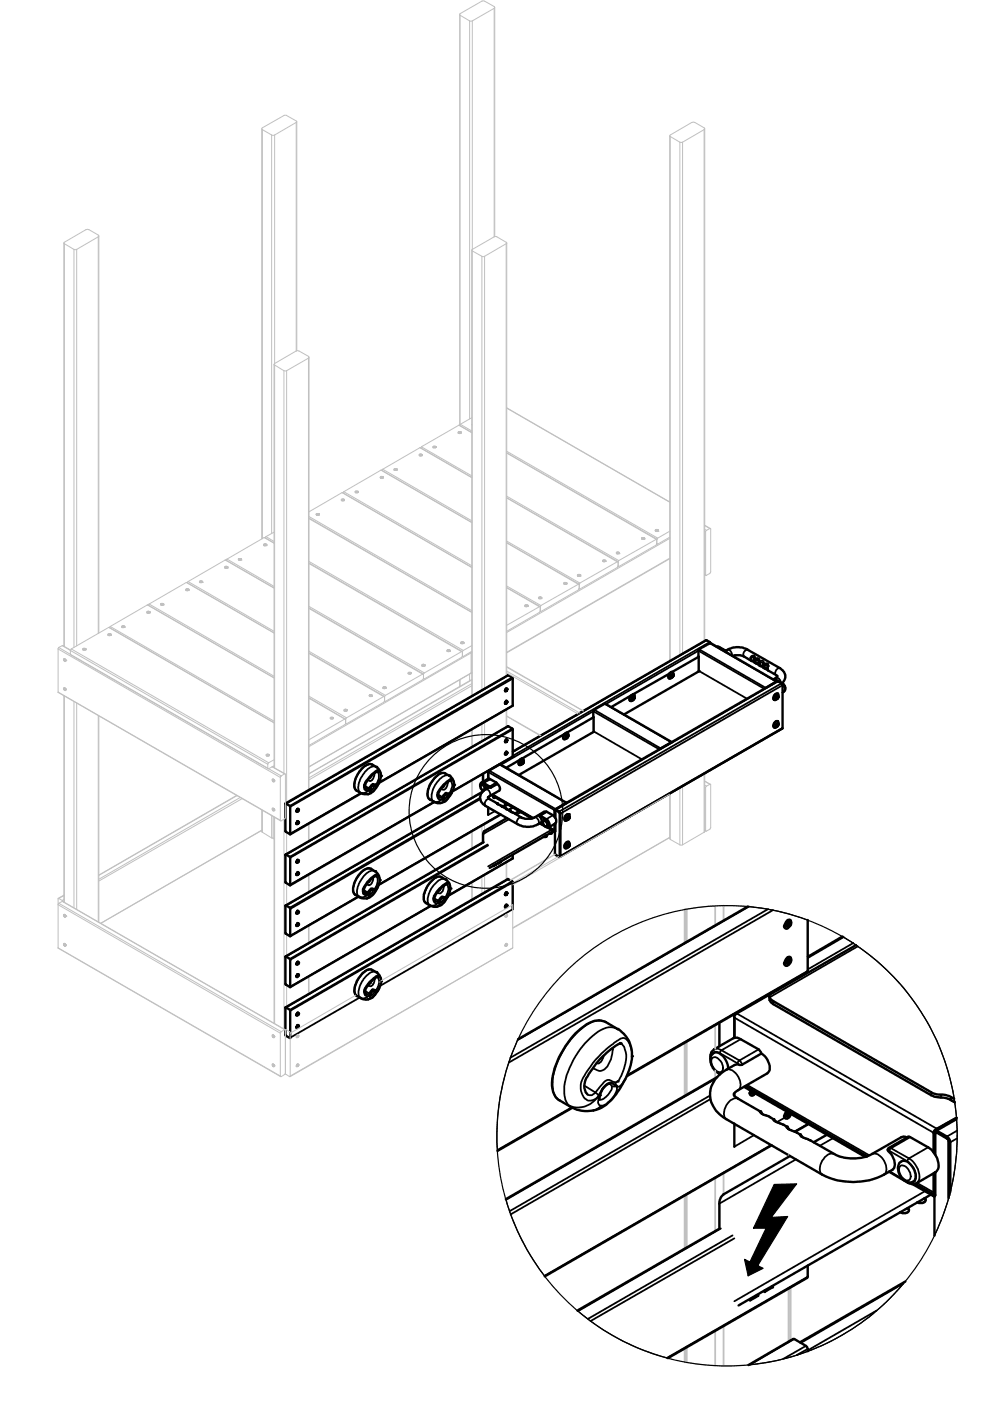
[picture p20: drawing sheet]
<svg xmlns="http://www.w3.org/2000/svg" width="210mm" height="297mm" viewBox="0 0 210 297" stroke-linecap="round" stroke-linejoin="round" font-family="sans-serif">
<!-- layer: Visible (ISO) -->
<g fill="none" stroke="#c0c0c0" stroke-width=".21">
<path d="M97.5 3l4.9-2.8h.3l2.2 1.4-5 2.9-.3-.1-2.1-1.2zM97.5 3.1v87.1M104.9 1.6v48.6M55.5 27.2l4.8-2.8h.4l2.2 1.4v.1l-4.8 2.8-.5-.1-2-1.1zM55.5 27.3v87M62.9 25.8v48.5M142 28.8v111.3M142 28.7l4.9-2.8 .4 .1 2.1 1.2-.1 .3-4.8 2.7-.4-.1-2.1-1.2zM149.4 27.3v108.6M13.5 51.5l4.9-2.9 .5 .1 2.1 1.3-.2 .2-4.7 2.7h-.4l-2.1-1.2zM13.5 51.5v85.5M21 50v84.2"/>
<path d="M100 53v94.6M100.1 52.9l4.7-2.7h.5l2.1 1.2v.3l-4.7 2.7h-.5l-2.1-1.2zM107.4 51.5v91.8M58.1 77.3v85.4M58.2 77.1l4.8-2.8 .4 .1 2.1 1.3-4.9 3-.4-.1-2-1.2zM65.5 75.7v91.8M81 99.7l.2-.2 8-4.6 10.8 6.3M83.6 99.7a.17 .17 0 0 1-.1-.2 .17 .17 0 0 1 .3-.1l.4 .1-.1 .2M83.7 99.6h.1M83.7 99.4l.1 .2M83.8 99.6h.1M83.8 99.5h.1"/>
<path d="M83.9 99.6h.1M83.9 99.5h.1M84 99.6h.1M84 99.5h.1M84 99.5l-.1 .1M89 96.6h.1M89 96.6a.3 .3 0 0 1 .1-.4 .3 .3 0 0 1 .4 .1v.3h-.1M89 96.5h.1M89 96.4h.1M89 96.5l.1 .1M89.1 96.6h.1M89.1 96.5h.1"/>
<path d="M89.1 96.4h.1M89.1 96.4l.1 .1M89.2 96.4h.1M89.2 96.5h.1M89.2 96.5l-.1 .1M89.3 96.5h.1M89.3 96.4h.1M89.3 96.6h.1M91.9 94.9a.23 .23 0 0 1 0-.3 .23 .23 0 0 1 .3 0 .17 .17 0 0 1 .2 .1 .17 .17 0 0 1-.1 .2M91.9 94.9h.1M91.9 94.7l.1 .1M92 94.8v.1"/>
<path d="M92 94.8h.1M92.1 94.8h.1M92.1 94.7v.1M92.1 94.8l-.1 .1M92.1 94.8l.1 .1M92.2 94.8h-.1M92.2 94.7l-.1 .1M92.2 94.8h.1M92.2 94.9h.1M92.2 94.7v.2M92.3 94.9h.1M92.3 94.7h-.1"/>
<path d="M97.2 91.9a.26 .26 0 0 1 .2-.4 .26 .26 0 0 1 .3 .4M97.3 91.7h.1M97.3 91.6v.1M97.4 91.7h.1M97.4 91.6h.1M97.5 91.7h.1M97.5 91.6h.1M97.6 91.7h.1M97.6 91.6h.1M97.6 91.6l-.1 .1M100 90v.1M100 88.6l-2.4 1.4-.1 .2"/>
<path d="M100 91.7l-2.7-1.5-8 4.5-.1 .3M107.4 86.5l34.6 19.9M107.4 96l31.9 18.3M50.6 118.7h.1M50.6 118.7l-.1-.2 .2-.1 .5 .1-.1 .2M50.7 118.7h.1M50.7 118.5h.1M50.8 118.6h.1M50.8 118.5v.1M50.8 118.5l-.1 .1M50.8 118.6l.1 .1M50.8 118.6l-.1 .1"/>
<path d="M50.8 118.6v.1M50.9 118.7h.1M50.9 118.6h.1M50.9 118.6l.1 .1M50.9 118.5v.1M50.9 118.5h.1M51 118.7h.1M51 118.6h.1M51 118.5h.1M51.1 118.7h.1M55.9 115.7h.1M55.9 115.7a.28 .28 0 0 1 .3-.4 .28 .28 0 0 1 .3 .4"/>
<path d="M56 115.6h.1M56 115.4l.1 .1M56.1 115.6h.1M56.1 115.5h.1M56.1 115.4v.1M56.2 115.6h.2M56.2 115.6h.1M56.2 115.5h.1M56.3 115.5h.1M56.3 115.4v.1M56.3 115.6h.1M56.4 115.6h.1"/>
<path d="M56.4 115.4h.1M56.4 115.4l-.1 .1M56.5 115.7h.1M58.1 112.8l-1.7 1-.2 .2M58.1 115.1l-2.1-1.1-7.9 4.5-.2 .3M65.5 108.5l7.1-4.1 27.4 15.9M65.5 109.8l34.5 20M65.5 119.4l32.5 18.7M67.1 109.2h.1M67.1 109.2l-.1-.2 .2-.1 .5 .1-.1 .2M67.2 109.1h.1M67.2 109v.1"/>
<path d="M67.3 109.1h.1M67.3 109h.1M67.3 109.1h-.1M67.4 109.1h.1M67.4 109v.1M67.4 109h.1M67.5 109.1h-.1M67.5 109h-.1M67.5 109.1h.1M67.5 109h.1M72.5 106.2h.1M72.5 106.2a.3 .3 0 0 1 0-.5 .3 .3 0 0 1 .5 .1v.3l-.1 .1"/>
<path d="M72.5 106h.1M72.5 105.9l.1 .1M72.5 106l.1 .1M72.6 106.1h.1M72.6 106h.1M72.6 105.9h.1M72.6 106v.1M72.7 106h.1M72.7 104.5l.2-.2 8-4.6 19.1 11M72.8 106h.1M72.8 105.9h.1M72.8 106.1h.1"/>
<path d="M72.8 105.9v.1M75.4 104.4h.1M75.4 104.4l-.2-.1 .2-.2 .5 .1-.1 .2M75.4 104.2l.1 .2M75.5 104.4h.1M75.5 104.3h.1M75.6 104.3v.1M75.6 104.3l-.1 .1M75.6 104.3h.1M75.6 104.3l.2 .1M75.6 104.4h.1M75.7 104.3h.1"/>
<path d="M75.8 104.4h.1M75.8 104.3h.1M80.7 101.4h.1M80.7 101.4a.3 .3 0 0 1 .1-.4 .3 .3 0 0 1 .4 .1l.1 .2-.1 .1M80.8 101.3h.1M80.8 101.1v.1M80.8 101.2h.1M80.9 101.1v.1M80.9 101.2h.1M81 101.3h.1M81 101.3h-.2M81 101.2h.1"/>
<path d="M81 101.1v.1M81.1 101.3h.1M81.1 101.2h.1M81.1 101.1h.1M81.1 101.1l-.1 .1M107.4 105.5l23.6 13.5M107.4 115l15.3 8.8M127.8 119h.1M127.8 119v-.2l.1-.1 .5 .1-.1 .2M128 119h.1M128 118.9h.1M128 118.9v.1"/>
<path d="M128 118.9l.1 .1M128.1 119h.1M128.1 118.9h.1M128.1 118.9l.2 .1M128.1 118.9h.2M128.2 118.9l-.1 .1M128.2 118.9h-.1M128.2 119h.1M128.2 118.9h.1M128.3 119h.1M128.3 118.9h.1M130.7 117.4h.1"/>
<path d="M130.7 117.4a.28 .28 0 0 1 .3-.4 .28 .28 0 0 1 .3 .4M130.8 117.3h.1M130.8 117.1l.1 .1M130.9 117.3h.1M130.9 117.2h.1M130.9 117.1v.1M131 117.3h.1M131.1 117.3h.1M131.1 119.2l-.2-.2-8 4.6-.1 .3M131.1 117.2v.1M131.1 119.2v.8M131.1 117.2h.1"/>
<path d="M131.1 117.1v.1M131.2 117.1l-.1 .1M131.3 117.4h.1M136.1 114.3h.1M136.1 114.3l-.1-.3h.1h.6l-.1 .3M136.1 114.1h.2M136.1 114.2h.1M136.2 114.2h.1M136.3 114.2h.1M136.3 114.1h.1M136.3 114.1l-.1 .1M136.3 114.2h-.1"/>
<path d="M136.4 114.2h.1M136.4 114.1v.1M136.4 114.1h.1M136.5 114.2h.1M136.5 114.1h.1M136.6 114.3h.1M139 112.6h.1M139 112.6a.3 .3 0 0 1 .1-.4 .3 .3 0 0 1 .4 .1v.3M139.1 112.5h.1M139.1 112.4h.1M139.1 112.5v.1M139.1 112.6h.1"/>
<path d="M139.2 112.4v.1M139.2 112.4h.1M139.2 112.5h.1M139.2 112.5l-.1 .1M139.3 112.5h.1M139.3 114.4l-.1-.1-8 4.6-.1 .3M139.3 115.2l-.2 .4-7.9 4.5-.1-.1M139.3 114.4v.8M139.3 115.3v.1M139.3 112.4v.1M139.4 112.6h.1M139.4 112.5h.1"/>
<path d="M139.4 112.4h.1M139.4 112.4l-.1 .1M139.5 112.6h.1M142 112.6l-2.6 1.5-.1 .3M142 113.9l-2.6 1.5-.1-.2M142 118.5l-34.6 19.9M149.4 111.4l1.2 .7M149.7 112.6l.9-.6 .1 .1v9.2l-.2 .3-.8 .4h-.1zM13.5 139.8l.2 .1M13.6 139.9h.1M13.7 139.7v.2M13.7 139.9h.1"/>
<path d="M13.7 139.7v-.1a.28 .28 0 0 0-.2 .4 .28 .28 0 0 0 .5 .1M13.7 139.8h.1M13.7 139.8v.1M13.7 140h.1M13.8 139.9h.1M13.8 139.9v.1M15 137.8l-1.7-1-1 .7v9.3l47.2 27.2M17.7 137.8l-.2-.1 .2-.2h.5l-.1 .3M17.7 137.7h.1M17.7 137.6h.1M17.8 137.7h.1M17.8 137.6h.1"/>
<path d="M17.8 137.6l-.1 .1M17.8 137.7h-.1M17.9 137.7h.1M17.9 137.7h-.1M17.9 137.6h.1M18 137.7h.1M18 137.6h.1M18 137.6v.1M18.1 137.8h.1M23 134.7h-.1a.29 .29 0 0 1 .1-.4 .29 .29 0 0 1 .4 .1l.2 .1-.2 .2M23.1 134.7h.1M23.1 134.6h.1"/>
<path d="M23.1 134.5h.1M23.1 134.6v.1M23.1 134.5v.1M23.2 134.6h.1M23.2 134.6l-.1 .1M23.2 134.6h.2M23.2 133.1l.2-.3 8-4.5 26.7 15.4M23.3 134.5l-.1 .1M23.3 134.5h-.1M23.3 134.7h.1M23.3 134.6h.1M23.3 134.5h.1"/>
<path d="M23.3 134.5v.1M23.4 134.6h.1M23.4 134.5h.1M23.4 134.5h-.1M23.4 134.7h.1M25.9 133h-.1l.1-.3 .5 .1v.2M26 133h.1M26 132.8h.1M26 132.8v.1M26 132.9h.1M26 132.9v.1M26.1 132.9v.1"/>
<path d="M26.1 133h.1M26.1 132.9h.1M26.2 132.9l.1 .1M26.2 132.9h.1M26.2 132.9l-.1 .1M26.2 133h.1M26.2 132.8h.1M26.3 133h.1M26.3 132.8h.1M26.4 133h.1M31.2 130l-.1-.1a.32 .32 0 0 1 .3-.3 .32 .32 0 0 1 .3 .3v.1M31.3 129.9h.1"/>
<path d="M31.3 129.8h.1M31.3 129.7l.1 .1M31.3 129.8v.1M31.4 129.8h.1M31.4 129.7h.1M31.4 129.8h.2M31.4 128.3l.2-.2 8-4.6 18.5 10.7M31.4 129.8l-.1 .1M31.5 129.8h.1M31.5 129.7h.1M31.6 129.9h.1M31.6 129.8h.1"/>
<path d="M31.6 129.7h.1M31.6 129.7v.1M31.7 130h.1M34.1 128.3h.1M34.1 128.3l-.1-.3 .2-.1 .5 .1-.1 .3M34.2 128.2h.1M34.2 128.1h.1M34.3 128.1h.1M34.3 128.1h-.1M34.3 128.1l-.1 .1M34.4 128.2h.1M34.4 128.1v.1"/>
<path d="M34.4 128.1h.1M34.4 128.1l.1 .1M34.5 128.2h.1M34.5 128.1h.1M34.5 128.1h-.1M34.6 128.3h.1M39.5 125.2l-.1-.1a.32 .32 0 0 1 .3-.3 .32 .32 0 0 1 .3 .3l-.1 .1M39.6 125.1h.1M39.6 125h.1M39.6 125v.1M39.7 125.1h.2M39.7 125.1h.1"/>
<path d="M39.7 123.6l.2-.3 8-4.6 10.2 5.9M39.7 125h.1M39.8 125h.1M39.8 125.1h.1M39.9 125.1h.1M39.9 125h.1M39.9 125h-.1M39.9 125.2h.1M42.4 123.5h.1M42.4 123.5l-.1-.3h.1h.5v.3M42.4 123.4h.1M42.4 123.3l.1 .1"/>
<path d="M42.5 123.4h.1M42.5 123.3h.1M42.6 123.4h.1M42.7 123.4h.1M42.7 123.3v.1M42.7 123.3h.1M42.8 123.4h.1M42.8 123.3h.1M42.9 123.5h.1M47.7 120.4h.1M47.7 120.4a.28 .28 0 0 1 .2-.3 .28 .28 0 0 1 .3 .3M47.8 120.4h.1"/>
<path d="M47.8 120.3h.1M47.8 120.2l.1 .1M47.8 120.3v.1M47.9 120.3h.1M47.9 120.2h.1M47.9 120.3l-.1 .1M47.9 120.3h.2M48 120.3h.1M48 120.2h.1M48.1 120.4h.1M48.1 120.3h.1M48.1 120.2h.1"/>
<path d="M48.1 120.2l-.1 .1M48.2 120.4h.1M65.5 128.9l24.2 14M65.5 138.4l16 9.2M94.9 138.1h-.1a.29 .29 0 0 1 .3-.3 .29 .29 0 0 1 .3 .3h-.1M94.9 138h.1M94.9 137.9l.1 .1M95 138h.1M95 137.9h.1M95.1 138h.1M95.1 138h-.1M95.1 137.9h.1"/>
<path d="M95.2 138h.1M95.2 137.9h.1M95.2 137.9v.1M97.8 136.4h-.1a.32 .32 0 0 1 .3-.3 .32 .32 0 0 1 .3 .3h-.1M97.9 136.4h.1M97.9 136.3h.1M97.9 136.2v.1M97.9 136.3v.1M97.9 136.2h.1M98 136.3h.2M98 136.3h.1M98 136.3l-.1 .1"/>
<path d="M98 138.2l-.1-.1-7.9 4.6-.2 .3M98 139.1l-.1 .3-7.9 4.5-.2-.1M98 138.2v.9M98 139.1l.1 .1M98.1 136.3h-.1M98.1 136.2h-.1M98.1 136.4h.1M98.1 136.3h.1M98.2 136.3h.1M98.2 136.2h.1M98.2 136.2l-.1 .1M98.2 136.4h.1"/>
<path d="M99.8 138.3l.1 .2-.1 4.3 .2-.1-34.5 19.9M100 136.9l-1.8 1-.2 .3M100 138.1l-1.8 1.1-.2-.1M107.4 124.6l7.1 4M111.4 128.6l-.1-.1 .1-.2h.5l-.1 .3M111.4 128.5h.1M111.4 128.4h.1M111.5 128.4h.1M111.5 128.4v.1M111.5 128.5h.1M111.6 128.5h.1M111.6 128.4v.1"/>
<path d="M111.6 128.4l-.2 .1M111.6 128.4l.2 .1M111.6 128.4h.1M111.7 128.5h.1M111.7 128.4h.1M111.8 128.5h.1M111.8 128.4h.1M111.8 128.4l-.1 .1M111.8 128.6h.1M114.2 126.9h.1M114.2 126.9a.28 .28 0 0 1 .3-.4 .28 .28 0 0 1 .2 .4M114.4 126.9h.1"/>
<path d="M114.4 126.8h.1M114.4 126.8v.1M114.4 126.7v.1M114.5 126.8h.1M114.6 126.8h.1M114.6 128.7l-.2-.1-7 4M114.6 129.5l-.2 .3-7 4M114.6 126.7v.1M114.6 128.7v.8M114.6 129.6v.1M114.6 126.7h.1M114.6 126.9h.1"/>
<path d="M114.7 126.8h.1M114.7 126.7h.1M114.7 126.7h-.1M114.7 126.9h.1M119.6 123.8l-.1-.1 .1-.2 .5 .1v.2M119.7 123.7h.1M119.7 123.6h.1M119.7 123.6l.1 .1M119.8 123.6l-.1 .1M119.8 123.7h-.1M119.8 123.7h.1M119.9 123.7h.1"/>
<path d="M120 123.7h.1M120 123.6h.1M120.1 123.8h.1M122.5 122.2h.1M122.5 122.2a.28 .28 0 0 1 .2-.4 .28 .28 0 0 1 .3 .4M122.6 121.9v.1M122.6 122v.1M122.6 122.1h.1M122.7 122h.1M122.7 121.9h.1M122.7 122l-.1 .1M122.7 124.8l.1 .1"/>
<path d="M122.8 122h.1M122.8 123.9l-.1-.1-8 4.6-.1 .3M122.8 124.8l-.2 .3-7.9 4.6-.1-.2M122.8 123.9v.9M122.8 121.9h.1M122.9 122.1h.1M122.9 122h.1M122.9 122h-.1M122.9 121.9h.1M122.9 121.9l-.1 .1M123 122.2h.1M131 120.1h.1"/>
<path d="M131.1 120l-.2 .3-8 4.6-.1-.1M149.4 121.8l.3 .2M13.5 146h.2M13.5 147.5v43.7M13.6 146.1h.1M13.7 145.9v.1M13.7 146h.1M13.7 140.1h.1M13.7 145.8a.28 .28 0 0 0-.2 .4 .28 .28 0 0 0 .5 0M13.7 146.3h.1M13.7 140v.1M13.7 146.2v.1"/>
<path d="M13.7 146l.1 .2M13.7 146.2h.1M13.7 146.1v.1M13.7 146.1h.1M13.8 140h.1M13.8 140.1h.1M13.8 146.2h.1M13.8 146.1h.1M13.8 140v.1M14 140.1h.1M21 151.8v43.7M58.1 153.2l-34.9-20.2-8.1 4.6-.2 .3 .1 1 41.8 24.1"/>
<path d="M65.5 147.9l7.7 4.5M70.1 152.4h.1M70.1 152.4l-.1-.2 .2-.1a.28 .28 0 0 1 .3-.1 .28 .28 0 0 1 .1 .4h-.1M70.2 152.3h.1M70.2 152.2v.1M70.3 152.3h.1M70.3 152.2h.1M70.3 152.3h-.1M70.4 152.3h.1M70.4 152.2v.1M70.4 152.2h.1M70.5 152.3h.1"/>
<path d="M70.5 152.2h.1M73 150.7a.26 .26 0 0 1 .2-.3 .26 .26 0 0 1 .3 .3M73.1 150.7h.1M73.1 150.5h.1M73.1 150.6v.1M73.2 150.6h.1M73.2 150.5h.1M73.2 150.5v.1M73.2 150.6l-.1 .1M73.3 150.6l.1 .1M73.3 150.6h.1M73.3 152.5l-.1-.1-7.7 4.4"/>
<path d="M73.3 153.3l-.2 .4-7.6 4.3M73.3 152.5v.8M73.3 153.4v.1M73.3 150.5v.1M73.3 150.5h.1M73.4 150.7h.1M73.4 150.5h.1M73.4 150.6v.1M73.4 150.5h-.1M78.4 147.6h.1M78.4 147.6l-.2-.2 .2-.1 .5 .1v.2h-.1M78.4 147.4l.1 .1"/>
<path d="M78.5 147.5v.1M78.5 147.5h.1M78.5 147.4v.1M78.6 147.5l.1 .1M78.6 147.5h.1M78.7 147.5h.1M78.7 147.4v.1M78.7 147.6h.1M78.7 147.4h.1M78.7 147.4v.2M81.3 146a.26 .26 0 0 1 .2-.4 .26 .26 0 0 1 .2 .4M81.3 145.9h.1"/>
<path d="M81.3 145.7l.1 .1M81.3 145.8v.1M81.4 145.8h.1M81.5 145.7v.1M81.5 145.8h.1M81.5 145.8l-.2 .1M81.5 145.8h.2M81.5 147.8l-.1-.2-7.9 4.6-.2 .3M81.5 148.6l-.2 .3-7.8 4.6-.2-.2M81.5 147.8v.8M81.5 148.6l.1 .1M81.6 145.8h.1"/>
<path d="M81.7 145.8h.1M81.7 145.7h.1M81.7 145.7l-.1 .1M86.6 142.9a.29 .29 0 0 1 .2-.4 .29 .29 0 0 1 .3 .4M86.7 142.8h.1M86.7 142.7v.1M86.8 142.7h.1M86.8 142.7v.1M86.8 142.7l-.1 .1M86.9 142.7v.1M86.9 142.7h.1M86.9 142.8h.1"/>
<path d="M87 142.8h.1M87 142.7h.1M87 142.7l-.1 .1M89.5 141.2a.26 .26 0 0 1 .3-.4 .26 .26 0 0 1 .2 .4M89.6 141.1h.1M89.6 141h.1M89.6 141l.1 .1M89.7 141.1h.1M89.7 141h.1M89.7 141.1h-.1M89.8 141.1h.1M89.8 143l-.1-.1-8 4.5-.2 .4"/>
<path d="M89.8 143.8l-.2 .3-7.9 4.6-.2-.1M89.8 143v.8M89.8 143.9h.1M89.8 141v.1M89.8 141h.1M89.9 141.1h.1M89.9 141h.1M89.9 141v.1M90 141.2h.1M97.5 144.2v1.4M100 154.6v3.8M100 144.1l-34.5 19.9"/>
<path d="M107.4 150.4v3.7M107.4 141.3l16.3 9.4M107.4 151.9l7.2 4.1M50.2 168.6l-29.2 16.9M55.5 171.8v4.6l2.4 1.3M55.5 176.1l-34.1 19.7M56.5 160.3h.1M56.5 160.3a.3 .3 0 0 1 .1-.5 .3 .3 0 0 1 .4 .1l.1 .3-.1 .1M56.6 160.2h.1M56.6 160v.1M56.6 160.1h.1M56.7 160.1h.1"/>
<path d="M56.7 160h.1M56.7 160.1l-.1 .1M56.8 160.1l.1 .1M56.8 160.1h.1M56.8 160h.1M56.9 160.2h.1M56.9 160.1h.1M56.9 160h.1M56.9 160.1h-.1M56.9 160l-.1 .1M57.7 162.5l2.8 1.6M57.8 165.4h.1"/>
<path d="M57.8 171.6h.1M57.8 162.5l.1 .1M57.9 165.4h.1M57.9 165.5h.1M57.9 171.6h.1M57.9 165.4v.1M57.9 165.3l.1 .2M57.9 171.5l.1 .1M57.9 171.5h.1M57.9 173.2v4.5l.2 .2M57.9 165.5v.1M57.9 171.7h.1"/>
<path d="M58 165.5h.1M58 171.7h.1M58 165.2a.18 .18 0 0 0-.3 0 .18 .18 0 0 0 0 .3 .27 .27 0 0 0 .2 .2 .27 .27 0 0 0 .3 0v-.1M58 165.6h.1M58 165.7h.1M58 171.4a.18 .18 0 0 0-.3 0 .18 .18 0 0 0 0 .2 .27 .27 0 0 0 .2 .3 .27 .27 0 0 0 .3 0v-.1M58 171.6h.1M58 171.8h.1M58 171.6h-.1M58 165.5v.2M58 171.7v.1M58 165.5v.1"/>
<path d="M58 165.5l.1 .1M58 171.7l.1 .1M58.1 165.6h.1M58.1 171.8h.1M58.1 161.1l-1.3 .7v1.1l.2 .1 1.1-.6M58.1 173.2v43.8M59.5 164.6l.8-.5h.2v9.3l-.9 .6h-.2zM65.5 174.5v3.8M100 165.5v3.7M100 176.3v3.7M142 177.6l-33.3 19.2M149.4 163.9v12.5l-4.8 2.8h-.4l-2.2-1.4v-9.6"/>
<path d="M149.4 165.6l1.2 .7M149.4 176.1l.3 .1M149.6 166.9l1-.7 .1 .2v9.1l-.2 .3-.8 .5-.1-.1zM13.3 191.1l-.9 .4-.1 .3M13.3 191.1l-1-.6v10.5l47.2 27.3M13.3 191.1l47.2 27.2M13.5 194l.2 .1M13.5 189.8l-1.2 .7M13.6 194.2h.1M13.7 194v.1M13.7 194.1h.1M13.7 193.9a.28 .28 0 0 0-.2 .4 .28 .28 0 0 0 .5 0"/>
<path d="M13.7 194l.1 .2M13.7 194.4h.1M13.7 194h.1M13.7 194.2v.2M13.7 194.2h.1M13.7 194.1v.1M13.7 194.2v.1M13.8 194.2h.1M13.8 194.3h.1M13.8 194.2v.1M14 194.3h.1M65.5 185.3v3.9"/>
<path d="M65.5 196.2v3.7M100 187.1v3.7M107.1 194.3h.1M107.2 194.2l-.1 .1M107.2 194.2h.1M107.2 194.2l.1 .1M107.3 193.9a.18 .18 0 0 1 .2 0 .18 .18 0 0 1 0 .3 .27 .27 0 0 1-.1 .3 .27 .27 0 0 1-.3-.1v-.1M107.3 194.2h.1M107.3 194.1v.1M107.3 194.1h.1M107.3 194.3h.1M107.3 194.4h.1"/>
<path d="M107.3 194v.1M107.3 194.2v.2M107.3 194.2h-.1M107.3 194.2v.1M107.3 194h.1M107.4 194.1h.1M107.4 194v.1M107.4 182.7v3.8M108.7 191.8l-.1 9.2-47.1 27.3M117.7 181.1l-9.6 5.5M13.5 200.3h.2M13.6 200.3h.1"/>
<path d="M13.7 200.1v.1M13.7 200.3h.1M13.7 200.1v-.1a.28 .28 0 0 0-.2 .4 .28 .28 0 0 0 .5 .1M13.7 200.5h.1M13.7 200.2h.1M13.7 200.2v.1M13.7 200.3l.1 .1M13.7 200.4h.1M13.8 200.4h.1M13.8 200.5h.1M13.8 200.3h.1M13.8 200.4v.1"/>
<path d="M57.8 219.6h.1M57.9 219.6h.1M57.9 219.7h.1M57.9 219.5l.1 .2M57.9 219.8h.1M58 219.7v.1M58 219.4a.18 .18 0 0 0-.3 0 .18 .18 0 0 0 0 .3 .27 .27 0 0 0 .2 .3 .27 .27 0 0 0 .3-.1v-.1M58 219.8h.1M58 219.7h.1M58 219.9h.1M58 219.6l-.1 .1M58 219.8v.1"/>
<path d="M58.1 219.8h.1M60.5 218.4l-.2-.1-.8 .5-.1 .2v9.2l.2 .1 .8-.5 .1-.2M60.5 218.4l.2-.1 .8 .6v9.4l-.9-.5-.1-.2M60.5 218.4v9.2M62.9 219.8h.1M63 219.7l-.1 .1M63 219.7h.1M63 219.8h.1M63.1 219.7v.2M63.1 219.7h-.1M63.1 219.4a.29 .29 0 0 1 .2 .4 .29 .29 0 0 1-.5 .1v-.1M63.1 219.6h.1"/>
<path d="M63.1 219.5h.1M63.1 219.9h.1M63.1 219.5v.1M63.1 219.6l-.1 .1M63.1 219.7h.1M65.5 207v3.7M107.1 200.5h.1M107.2 200.4l-.1 .1M107.2 200.4h.1M107.3 200.1a.18 .18 0 0 1 .2 0 .18 .18 0 0 1 0 .2 .27 .27 0 0 1-.1 .3 .27 .27 0 0 1-.3 0v-.1M107.3 200.3h.1M107.3 200.5h.1"/>
<path d="M107.3 200.4h.1M107.3 200.3l-.1 .1M107.3 200.4v.1M107.3 200.4h-.1M107.3 200.1v.2M107.3 200.1h.1M107.4 200.3h.1M57.8 225.8h.1M57.9 225.8h.1M57.9 225.9h.1M57.9 225.7l.1 .2M57.9 225.7h.1"/>
<path d="M57.9 225.9v.1M58 225.9h.1M58 225.6a.18 .18 0 0 0-.3 0 .18 .18 0 0 0 0 .3 .27 .27 0 0 0 .2 .2 .27 .27 0 0 0 .3 0v-.1M58 226h.1M58 225.8l-.1 .1M58 225.9v.1M58 225.9l.1 .1M58.1 226h.1M60.5 227.6h.1M62.9 225.9h.1M62.9 226h.1M63 225.9l-.1 .1"/>
<path d="M63 225.9h.1M63 226h.1M63 225.9v.1M63 225.9l.1 .1M63.1 225.9v.1M63.1 225.8l-.1 .1M63.1 225.6h.1M63.1 225.6a.26 .26 0 0 1 .1 .4 .26 .26 0 0 1-.4 0M63.1 225.7h.1M63.1 226h.1M63.1 225.8h.1M63.1 225.7v.1"/>
<path d="M63.1 225.9h.1"/>
</g>
<!-- layer: Visible Narrow (ISO) -->
<g fill="none" stroke="#c0c0c0" stroke-width=".21">
<path d="M97.5 3.2v86.8M99.6 4.4v84.4M100.1 4.4v48.5M104.8 1.8v48.4M55.6 27.5v86.7M57.6 28.6v84.5M58.2 28.6v48.5M62.8 26v48.4M142.1 28.9v111.2M144.1 30.1v108.8M144.7 30.1v108.5M149.3 27.5v108.4"/>
<path d="M13.7 51.7v85.4M15.7 52.9v84.4M16.3 52.9v84.1M20.8 50.2v84.1M100.1 53.2v94.3M102.2 54.3v92.1M102.7 54.3v91.7M107.3 51.7v91.7M58.2 77.4v85.4M60.2 78.6v85.3M60.8 78.6v91.6M65.4 75.9v91.7"/>
<path d="M80.8 99.7l19.2 11.1M81.2 99.5l18.8 10.9M83.6 99.4h.4l.2 .2-.6 .1zM83.6 99.7h.5M83.7 99.6h.1M83.7 99.5h.1M83.7 99.4v.1M83.7 99.4h.1M83.7 99.4l.1 .1M83.8 99.6h-.1M83.8 99.5v.1M83.8 99.6h.1"/>
<path d="M83.8 99.5h.1M83.9 99.6h.1M83.9 99.5h.1M83.9 99.4v.1M83.9 99.4h.1M83.9 99.5v.1M84 99.4h.1M84 99.4v.1M84 99.6h.1M84 99.5l-.1 .1M88.9 96.4l.1-.1a.25 .25 0 0 1 .3-.1 .25 .25 0 0 1 0 .4h-.3zM89 96.6h.5"/>
<path d="M89 96.6h.1M89 96.5h.1M89 96.4h.1M89 96.4h.2M89 96.5v.1M89 94.9l11 6.4M89.1 96.4l-.1 .1M89.1 96.4h.1M89.1 96.6h.1M89.2 96.4h.1M89.2 96.5h.1M89.2 96.5l-.1 .1"/>
<path d="M89.2 96.5l.1 .1M89.3 96.4v.1M89.3 96.4h.1M89.3 96.5h.1M89.3 96.6h.1M89.3 96.5v.1M89.3 94.7l10.7 6.2M91.8 94.7h.1a.26 .26 0 0 1 .3-.1 .26 .26 0 0 1 .1 .3h-.4zM91.8 94.9h.6M91.9 94.9h.1M91.9 94.7h.1M92 94.8l-.1 .1"/>
<path d="M92 94.7v.1M92 94.7h.1M92 94.9h.1M92 94.7l.1 .1M92 94.8h.1M92.1 94.7h.1M92.1 94.9h.1M92.1 94.8h.1M92.2 94.7h-.1M92.2 94.7h.1M92.2 94.7v.1M92.2 94.8l.1 .1"/>
<path d="M92.2 94.9h.1M92.2 94.7l-.1 .1M92.2 94.8h.1M92.3 94.7h.1M92.3 94.9h.1M97.2 91.6a.25 .25 0 0 1 .4-.1 .25 .25 0 0 1 0 .4h-.3zM97.2 91.9h.5M97.3 91.8h.1M97.3 91.7h.1M97.3 91.6v.1M97.3 91.6h.1M97.3 91.7v.1"/>
<path d="M97.3 90.2l2.7 1.5M97.3 91.6l.1 .1M97.4 91.6h.1M97.4 91.7h.1M97.4 91.7l-.1 .1M97.5 91.6h.1M97.5 91.7v.1M97.5 91.7h.1M97.5 91.8h.1M97.6 91.6h.1M97.6 91.6l-.1 .1M97.6 91.7h.1"/>
<path d="M97.6 91.8h.1M97.6 91.7v.1M97.6 90l2.4 1.4M107.4 86.5l34.6 20M107.4 95.7l32 18.4M107.4 96.1l31.7 18.2M47.8 118.7l10.3 6M48.1 118.5l10 5.8M50.5 118.5l.5-.1 .2 .2-.6 .1zM50.6 118.7h.5M50.7 118.7h.1M50.7 118.5v.1"/>
<path d="M50.7 118.5h.1M50.7 118.5l.1 .1M50.7 118.6v.1M50.7 118.6h.1M50.7 118.5h.2M50.7 118.7h.2M50.8 118.6h.1M50.8 118.5h.1M50.9 118.5h.1M50.9 118.7h.1M50.9 118.6h.1M51 118.5h-.1"/>
<path d="M51 118.5h.1M51 118.6h.1M51 118.6l.1 .1M51 118.7h.1M51 118.5l-.1 .1M51.1 118.5l-.1 .1M51.1 118.7h.1M55.9 115.4a.28 .28 0 0 1 .4-.1 .28 .28 0 0 1 .2 .3l-.4 .1-.2-.1zM55.9 115.7h.6M56 115.6h.1M56 115.4l.1 .1M56 115.4h.1"/>
<path d="M56 114l2.1 1.2M56.1 115.6h.1M56.1 115.5l-.1 .1M56.1 115.5h.1M56.1 115.4h.1M56.1 115.4l.2 .1M56.1 115.5v.1M56.2 115.4h.1M56.2 115.6h.1M56.2 115.6h-.1M56.3 115.6h.1M56.3 115.5h.1"/>
<path d="M56.3 115.5v.1M56.3 115.4h.1M56.3 115.5l.1 .1M56.3 115.4v.1M56.4 115.4h.1M56.4 115.4l-.1 .1M56.4 115.6h.1M56.4 115.6h-.1M56.4 113.8l1.7 1M65.5 109.5l34.5 20M65.5 110l34.5 19.8M65.5 119l32.7 18.9"/>
<path d="M65.5 119.5l32.4 18.7M67.1 109l.4-.1 .2 .2-.6 .1zM67.1 109.2h.5M67.2 109.1h.1M67.2 109h.1M67.2 109v.1M67.2 109h.2M67.2 109.1h.2M67.2 109l.1 .1M67.3 109.1h.1M67.3 109h.1M67.4 109h.1"/>
<path d="M67.4 109.1h.1M67.5 109h-.1M67.5 109h.1M67.5 109v.1M67.5 109.1h.1M67.5 109l-.1 .1M72.5 106.2h.5M72.5 106h.1M72.5 105.9l.1 .1M72.5 105.9h.1M72.5 106l.1 .1M72.5 104.4l27.5 15.9"/>
<path d="M72.6 106.1h.1M72.6 106h-.1M72.6 106h.1M72.6 105.9h.1M72.6 105.9l.1 .1M72.7 105.9h.1M72.7 106l.1 .1M72.7 106h.1M72.7 106l-.1 .1M72.8 106h.1M72.8 105.9h.1M72.8 105.9v.1"/>
<path d="M72.8 106.1h.1M72.8 106v.1M72.9 104.3l27.1 15.6M75.3 104.2l.5-.1 .1 .2-.5 .1zM75.4 104.4h.5M75.4 104.4h.1M75.4 104.3h.1M75.4 104.2v.1M75.4 104.2h.1M75.5 104.3l-.1 .1M75.5 104.3h.1M75.5 104.2l.1 .1"/>
<path d="M75.5 104.4h.1M75.6 104.3h.1M75.6 104.4h.1M75.6 104.4h.2M75.7 104.4h.1M75.7 104.3h.1M75.8 104.2l-.2 .1M75.8 104.2h.1M75.8 104.2v.1M75.8 104.3h.1M75.8 104.3v.1M75.8 104.4h.1"/>
<path d="M75.8 104.3h-.2M75.8 104.3h-.1M80.7 101.4h.5M80.8 101.3h.1M80.8 101.1v.1M80.8 101.1h.1M80.8 101.2v.1M80.8 101.2h.1M80.8 101.1h.2M80.9 101.1h.2M80.9 101.3h.1M80.9 101.1h.1"/>
<path d="M81 101.1h.1M81 101.3h.1M81 101.3h-.2M81 101.2l.1 .1M81 101.2h.1M81.1 101.1h.1M81.1 101.1v.1M81.1 101.2h.1M81.1 101.2v.1M81.1 101.3h.1M107.4 105.2l23.8 13.7M107.4 105.6l23.5 13.5"/>
<path d="M107.4 114.7l15.5 8.9M107.4 115.1l15.2 8.8M127.8 118.8h.6a.29 .29 0 0 1-.3 .3 .29 .29 0 0 1-.3-.3zM127.8 119h.5M128 119h.1M128 118.9v.1M128 118.9h.1M128 118.8v.1M128 118.8h.1M128 118.8l.1 .1M128.1 118.9h.1M128.1 119h.1"/>
<path d="M128.1 119h.2M128.2 118.8l-.1 .1M128.2 118.8h.1M128.2 118.9h.1M128.2 118.9l.1 .1M128.2 119h.1M128.2 118.9h-.1M128.3 118.8v.1M128.3 118.9h-.1M128.3 119h.1M128.3 118.9h.1M130.7 117.1a.36 .36 0 0 1 .3-.1 .36 .36 0 0 1 .3 .3 .32 .32 0 0 1-.4 .1 .32 .32 0 0 1-.2-.3z"/>
<path d="M130.7 117.4h.6M130.8 117.3h.1M130.8 117.1l.1 .1M130.8 117.1h.1M130.9 117.3h.1M130.9 117.2l-.1 .1M130.9 117.2h.1M130.9 117.1h.1M130.9 117.2v.1M130.9 117.2l.2 .1M131 117.1h.1M131 117.3h.1"/>
<path d="M131 117.3h-.1M131.1 117.3h.1M131.1 117.2h.1M131.1 117.1h.1M131.1 117.2l.1 .1M131.1 117.1v.2M131.1 117.2v.1M131.2 117.1h.1M131.2 117.1l-.1 .1M131.2 117.3h.1M131.2 117.3h-.1M136 114.1a.3 .3 0 0 1 .4-.2 .3 .3 0 0 1 .2 .4h-.5z"/>
<path d="M136.1 114.3h.5M136.1 114.2h.1M136.1 114.1l.1 .1M136.1 114v.1M136.1 114.1h.1M136.1 114h.1M136.1 114l.1 .1M136.2 114.2h.1M136.2 114.2h-.1M136.2 114h.1M136.2 114l.1 .1M136.2 114.1h.1"/>
<path d="M136.2 114.1l.1 .1M136.3 114.2h.1M136.3 114.1h.1M136.3 114.2h.2M136.4 114.2h.1M136.4 114.1h.1M136.5 114l-.2 .1M136.5 114h.1M136.5 114.2h.1M136.5 114v.1M136.5 114.1v.1M136.5 114.1l-.1 .1"/>
<path d="M136.5 114.1h.1M138.9 112.4a.36 .36 0 0 1 .4-.2 .36 .36 0 0 1 .3 .3h-.1a.32 .32 0 0 1-.3 .1 .32 .32 0 0 1-.3-.2zM139 112.6h.5M139.1 112.5h.1M139.1 112.4h.1M139.1 112.5v.1M139.1 112.6h.1M139.1 112.4v.1M139.1 112.4h.2M139.1 112.4l.1 .1M139.2 112.5h.1M139.2 112.4l.1 .1"/>
<path d="M139.2 112.4h.1M139.3 112.4h.1M139.3 112.5l.1 .1M139.3 112.5h.1M139.3 112.5l-.2 .1M139.4 112.4h.1M139.4 112.4v.1M139.4 112.5h.1M139.4 112.6h.1M139.4 112.4l-.1 .1M139.4 112.5v.1M142 114.2l-34.6 19.9"/>
<path d="M142 118.3l-34.6 20M149.4 111.4l1.1 .7M149.4 112.3l.4 .1M149.4 112.6l.2 .2M12.3 137.6l47.1 27.2M12.4 137.3l44.4 25.6M13.2 136.9l43.6 25.1M13.5 139.7l.4 .2v.2a.28 .28 0 0 1-.3 0 .28 .28 0 0 1-.1-.3zM13.5 139.9h.2M13.5 139.9h.1M13.5 139.8v.1M13.5 139.8l.2 .1"/>
<path d="M13.5 139.8l.1 .1M13.6 139.9h.1M13.7 139.9v.1M13.7 139.8v.1M13.7 139.7v.1M13.7 139.7h.1M13.7 139.9h.1M13.7 139.6l.3 .5M13.7 139.8h.1M13.8 139.9v.1M13.8 139.9h.1M15.1 137.6l41.9 24.1"/>
<path d="M17.5 137.6l.2-.1a.28 .28 0 0 1 .3-.1 .28 .28 0 0 1 .2 .3l-.5 .1zM17.6 137.8h.5M17.7 137.7h.1M17.7 137.6v.1M17.7 137.5v.1M17.7 137.5h.1M17.7 137.5l.1 .1M17.7 137.6h.1M17.7 137.6l.1 .1M17.8 137.7h.1M17.8 137.6h.1M17.8 137.7h.2"/>
<path d="M17.9 137.7h.1M17.9 137.6h.1M18 137.5l-.2 .1M18 137.5h.1M18 137.7h.1M18 137.6l-.1 .1M18 137.6h.1M18 137.5v.1M18 137.6v.1M22.9 134.7h.5M23 134.4h.4a.26 .26 0 0 1-.2 .3 .26 .26 0 0 1-.3-.2zM23.1 134.7h.1"/>
<path d="M23.1 134.6h.1M23.1 134.5v.1M23.1 134.5h.1M23.1 134.5h.2M23.1 134.6v.1M23.1 133l35 20.3M23.2 134.5h.1M23.2 134.6h.1M23.2 134.6l-.1 .1M23.2 134.6h.2M23.3 134.5h.1M23.3 134.5l.1 .1"/>
<path d="M23.4 134.5h.1M23.4 134.5h-.1M23.4 134.6h.1M23.4 132.8l34.7 20.1M25.8 132.8l.4-.1 .2 .1v.2h-.5zM25.8 133h.6M26 133h.1M26 132.9v.1M26 132.9h.1M26 132.8v.1M26 132.8h.1M26.1 132.8h.1"/>
<path d="M26.1 133h.1M26.1 132.9h.1M26.2 133h.1M26.2 132.9h.1M26.2 132.8h.1M26.2 132.8h-.1M26.2 132.9l.1 .1M26.2 132.8v.1M26.3 132.8h.1M26.3 132.8l-.1 .1M26.3 133h.1M31.2 130h.5"/>
<path d="M31.2 129.7h.5a.29 .29 0 0 1-.2 .3 .29 .29 0 0 1-.3-.3zM31.2 128.3l26.9 15.4M31.3 129.9h.1M31.3 129.8h.1M31.3 129.7v.1M31.3 129.7h.1M31.3 129.7h.3M31.3 129.8v.1M31.4 129.8h-.1M31.4 129.8h.1M31.4 129.7h.1M31.4 129.7h.2"/>
<path d="M31.4 129.8l.2 .1M31.4 129.8l-.1 .1M31.5 129.8h.1M31.5 129.7h.1M31.6 129.7h.1M31.6 129.8h.1M31.6 129.9h.1M31.6 129.7v.1M31.6 129.8v.1M31.6 128.1l26.5 15.3M34 128.1l.5-.2 .2 .1v.2l-.5 .1zM34.1 128.3h.5"/>
<path d="M34.2 128.1h.1M34.2 128.2h.1M34.2 128.1v.1M34.2 128v.1M34.2 128h.1M34.2 128l.2 .1M34.2 128.2h.2M34.3 128.1h.1M34.4 128.1h.1M34.4 128.2h.1M34.5 128l-.1 .1M34.5 128h.1"/>
<path d="M34.5 128.1h.1M34.5 128.1v.1M34.5 128.2h.1M34.5 128v.1M34.5 128.1h-.1M39.4 125.2h.5M39.5 124.9a.26 .26 0 0 1 .3-.1 .26 .26 0 0 1 .1 .3l-.3 .1-.2-.1zM39.5 123.5l18.6 10.7M39.6 125.1h.1M39.6 125v.1M39.6 125h.1M39.7 125h.1"/>
<path d="M39.7 125.1h.1M39.7 125.1h-.1M39.8 125.1h.1M39.8 125h.1M39.8 125l.1 .1M39.8 125v.1M39.9 125h.1M39.9 125h-.1M39.9 125.1h.1M39.9 125.1h-.1M39.9 123.3l18.2 10.5M42.3 123.3a.3 .3 0 0 1 .4-.2 .3 .3 0 0 1 .2 .4h-.5z"/>
<path d="M42.4 123.5h.5M42.4 123.4h.1M42.4 123.3l.1 .1M42.4 123.2v.1M42.4 123.2h.1M42.5 123.4h.1M42.5 123.4h-.1M42.5 123.2h.1M42.5 123.2l.1 .1M42.5 123.4h.2M42.5 123.3h.1M42.6 123.3h.1"/>
<path d="M42.6 123.4h.1M42.7 123.4h.1M42.7 123.3h.1M42.7 123.2l-.1 .1M42.7 123.2h.1M42.8 123.2v.1M42.8 123.3l-.1 .1M42.8 123.4h.1M42.8 123.3h.1M47.7 120.4h.5M47.8 120.3h.1M47.8 120.2v.1"/>
<path d="M47.8 120.2h.1M47.8 120.3v.1M47.8 120.1l.5 .1a.29 .29 0 0 1-.3 .3 .29 .29 0 0 1-.3-.3zM47.8 120.4h.1M47.8 120.2l.1 .1M47.9 120.3h.1M47.9 120.2h.1M47.9 120.2h.2M47.9 120.3l.2 .1M47.9 120.3l-.1 .1M48 120.3h.1M48 120.2h.1"/>
<path d="M48.1 120.2h.1M48.1 120.3h.1M48.1 120.4h.1M48.1 120.2l-.1 .1M48.1 120.2v.1M48.1 120.3v.1M65.5 128.6l24.5 14.1M65.5 129l24.1 13.9M65.5 138.1l16.2 9.3M65.5 138.5l15.8 9.2M94.8 137.8h.1a.26 .26 0 0 1 .3-.1 .26 .26 0 0 1 .1 .4h-.4zM94.8 138.1h.6"/>
<path d="M94.9 138h.1M94.9 137.9l.1 .1M94.9 137.8v.1M94.9 137.8h.1M94.9 137.9h.1M94.9 137.9l.2 .1M95 138h-.1M95 138h.1M95 137.8l.1 .1M95 137.9h.1M95.1 137.9h.1M95.1 138h.1"/>
<path d="M95.2 137.8l-.1 .1M95.2 137.8h.1M95.2 138h.1M95.2 137.9l-.1 .1M95.2 137.9h.1M95.2 137.8v.1M95.2 137.9v.1M97.7 136.3a.28 .28 0 0 1 .3-.3 .28 .28 0 0 1 .2 .4h-.3zM97.7 136.4h.5M97.9 136.4h.1M97.9 136.3h.1M97.9 136.2v.1"/>
<path d="M97.9 136.2h.1M97.9 136.2l.1 .1M97.9 136.3v.1M98 136.2h.1M98 136.3h.2M98 136.3h.1M98 136.3l-.1 .1M98 136.2v.1M98.1 136.2h.1M98.1 136.3h.1M98.1 136.2l-.1 .1M98.2 136.2h.1"/>
<path d="M98.2 136.2l-.1 .1M98.2 136.3h.1M99.9 138.5l.1-.1-34.5 19.9M107.4 124.3l7.3 4.1M107.4 124.6l7 4M111.3 128.4l.1-.1a.28 .28 0 0 1 .3-.1 .28 .28 0 0 1 .2 .3 .36 .36 0 0 1-.4 .1 .36 .36 0 0 1-.2-.2zM111.3 128.6h.5M111.4 128.5h.1M111.4 128.4v.1M111.4 128.4h.1M111.4 128.3v.1M111.4 128.3h.1"/>
<path d="M111.4 128.3l.2 .1M111.4 128.5h.2M111.4 128.4h.2M111.5 128.4h.1M111.6 128.4h.1M111.6 128.5h.1M111.7 128.3l-.1 .1M111.7 128.3h.1M111.7 128.4h.1M111.7 128.4l.1 .1M111.7 128.5h.1M111.7 128.4h-.1"/>
<path d="M111.8 128.3h.1M111.8 128.3v.1M111.8 128.4h-.1M111.8 128.5h.1M111.8 128.4h.1M114.2 126.9h.5M114.3 126.6h.1a.23 .23 0 0 1 .3-.1 .23 .23 0 0 1 0 .4h-.5zM114.4 126.9h.1M114.4 126.8h.1M114.4 126.7v.1M114.4 126.7h.1M114.4 126.8v.1"/>
<path d="M114.5 126.7h.1M114.5 126.8l.1 .1M114.5 126.8h.1M114.5 126.8l-.1 .1M114.5 126.8v-.1l.1 .1M114.6 126.8h.1M114.6 126.7h.1M114.6 126.7l.1 .1M114.6 126.9h.1M114.6 126.7v.1M114.7 126.7h.1M114.7 126.7h-.1"/>
<path d="M114.7 126.8h.1M114.7 126.8l-.1 .1M119.6 123.6h.5a.29 .29 0 0 1-.2 .3 .29 .29 0 0 1-.3-.3zM119.6 123.8h.5M119.7 123.7h.1M119.7 123.6v.1M119.7 123.6h.1M119.7 123.6l.1 .1M119.8 123.7h.1M119.8 123.6h.1M119.8 123.7h.2M119.9 123.7h.1"/>
<path d="M119.9 123.6h.1M120 123.6h-.2M120 123.6h.1M120 123.7h.1M120 123.6l-.1 .1M120 123.6v.1M122.5 121.8h.1a.23 .23 0 0 1 .3 0 .23 .23 0 0 1 .1 .3 .29 .29 0 0 1-.4 .1 .29 .29 0 0 1-.1-.4zM122.5 122.2h.5M122.6 122h.1M122.6 121.9v.1M122.6 121.9h.1M122.6 122v.1"/>
<path d="M122.6 122.1h.1M122.6 121.9l.1 .1M122.7 122v-.1l.1 .1M122.7 122h.1M122.7 121.9h.1M122.7 121.9h.2M122.7 122l.2 .1M122.7 122l-.1 .1M122.8 122h.1M122.9 121.9h.1M122.9 122h.1M122.9 122.1h.1"/>
<path d="M122.9 121.9l-.1 .1M122.9 122h-.1M122.9 121.9v.1M122.9 122v.1M149.4 121.8l.2 .1M12.3 146.7l47.1 27.2M13.5 145.9a.3 .3 0 0 1 .4 .1 .3 .3 0 0 1-.1 .4zM13.5 146l.2 .2M13.5 146h.1M13.5 146h.2M13.6 146h.1M13.7 140.1h.1"/>
<path d="M13.7 140v.1M13.7 140h.1M13.7 146.3h.1M13.7 146.2v.1M13.7 146.2h.1M13.7 146h.1M13.7 145.9v.1M13.7 145.9h.1M13.7 146.1h.1M13.7 147.6v43.7M13.7 146v.1M13.7 145.8l.3 .5"/>
<path d="M13.7 146.1v.1M13.8 140.1h.1M13.8 140v.1M13.8 140h.1M13.8 146.1v.1M13.8 146.2h.1M13.8 146.1h.1M15.7 148.8v43.7M16.3 149.1v43.7M20.8 151.8v43.6M65.5 147.6l8 4.6M65.5 148.1l7.6 4.3"/>
<path d="M70 152.1h.5l.2 .1-.1 .1a.32 .32 0 0 1-.3 .1 .32 .32 0 0 1-.3-.3zM70.1 152.4h.5M70.2 152.3h.1M70.2 152.2v.1M70.2 152.1v.1M70.2 152.1h.1M70.2 152.2h.1M70.2 152.1l.2 .1M70.2 152.3h.2M70.2 152.2l.1 .1M70.3 152.3h.1M70.3 152.2h.1"/>
<path d="M70.4 152.2h.1M70.4 152.3h.1M70.5 152.1l-.1 .1M70.5 152.1h.1M70.5 152.1v.1M70.5 152.2v.1M70.5 152.3h.1M70.5 152.2l-.1 .1M70.5 152.2h.1M73 150.7h.5M73 150.4h.5l.1 .1-.1 .2a.26 .26 0 0 1-.4 .1 .26 .26 0 0 1-.1-.4zM73.1 150.7h.1"/>
<path d="M73.1 150.6v.1M73.1 150.5h.1M73.1 150.6h.1M73.2 150.5l-.1 .1M73.2 150.5h.1M73.2 150.6l-.1 .1M73.2 150.5v.1M73.2 150.7h.1M73.2 150.6h.1M73.2 150.6v.1M73.3 150.5h.1M73.3 150.6v.1"/>
<path d="M73.3 150.5v.1M73.3 150.6h.1M73.3 150.5l.1 .1M73.3 150.7h.1M73.3 150.6l.1 .1M73.4 150.5h.1M73.4 150.5h-.1M73.4 150.6v.1M73.4 150.7h.1M73.4 150.5l-.1 .1M73.4 150.6h.1M78.3 147.4l.4-.1 .2 .1v.2a.32 .32 0 0 1-.4 .1 .32 .32 0 0 1-.2-.3z"/>
<path d="M78.4 147.6h.5M78.4 147.6h.1M78.4 147.4l.1 .1M78.4 147.4h.1M78.5 147.5l-.1 .1M78.5 147.5h.1M78.5 147.6h.1M78.5 147.4h.1M78.5 147.4v.1M78.6 147.6h.1M78.6 147.5h.1M78.6 147.4h.1"/>
<path d="M78.7 147.4h-.1M78.7 147.4h.1M78.7 147.5h.1M78.7 147.5v.1M78.7 147.6h.1M78.7 147.4v.1M78.7 147.4l-.1 .1M81.2 145.8v-.1a.32 .32 0 0 1 .4-.1 .32 .32 0 0 1 .2 .3l-.5 .1zM81.2 146h.6M81.3 145.9h.1M81.3 145.8v.1M81.3 145.7l.1 .1"/>
<path d="M81.3 145.7h.1M81.3 145.8h.1M81.4 145.8h-.1M81.4 145.8h.1M81.4 145.7h.1M81.4 145.8l-.1 .1M81.4 145.7l.1 .1M81.4 145.9h.1M81.5 145.7h.1M81.5 145.8h.1M81.5 145.8l-.1 .1M81.5 145.7v.1"/>
<path d="M81.5 145.8l.1 .1M81.6 145.7h.1M81.6 145.8h.1M81.6 145.9h.1M81.6 145.8l.1 .1M81.6 145.7l-.1 .1M81.7 145.7h.1M81.7 145.7l-.1 .1M81.7 145.8v.1M81.7 145.9h.1M81.7 145.8h.1M86.6 142.9h.5"/>
<path d="M86.7 142.8h.1M86.7 142.7h.1M86.7 142.6v.1M86.7 142.6h.1M86.7 142.7v.1M86.7 142.6l.1 .1M86.8 142.7h.1M86.8 142.8h.1M86.9 142.8h.1M86.9 142.7h.1M86.9 142.6v.1M86.9 142.6h.1"/>
<path d="M86.9 142.7l.1 .1M87 142.6h.1M87 142.6v.1M87 142.7h-.1M87 142.8h.1M87 142.7h.1M89.4 141h.1a.32 .32 0 0 1 .3-.2 .32 .32 0 0 1 .2 .3l-.4 .1zM89.5 141.2h.5M89.6 141.1h.1M89.6 141h.1M89.6 141l.1 .1M89.7 141l-.1 .1"/>
<path d="M89.7 141h.1M89.7 141.1h-.1M89.7 141v.1M89.7 141.1h.1M89.7 141l.1 .1M89.8 141h.1M89.8 141.1h.1M89.9 141h.1M89.9 141v.1M89.9 141.1h.1M89.9 141l-.1 .1M97.5 144.1v1.4"/>
<path d="M99.6 142.9v1.4M99.9 142.7l.1-.1-34.5 19.9M100 145.4l-34.5 19.9M100 145l-34.5 19.9M100 144.2l-34.5 19.9M100.1 154.5v3.8M102.2 153.4v3.7M102.7 153.1v3.7M107.3 150.4v3.8M107.4 141.5l16.2 9.2M107.4 142.3l15.5 8.9M107.4 142.7l15.2 8.7"/>
<path d="M107.4 151.8l7.3 4.1M50.2 168.7l-29.2 16.9M50.9 169.1l-29.9 17.3M51.3 169.3l-30.3 17.5M55.5 176l-34.2 19.8M55.6 171.8v4.7M56.5 160l.5-.1 .1 .2-.1 .1a.28 .28 0 0 1-.4 .1 .28 .28 0 0 1-.1-.3zM56.5 160.3h.5M56.6 160.1v.1M56.6 160v.1M56.6 160h.1M56.6 160l.1 .1"/>
<path d="M56.6 160.1h.1M56.6 160.2h.1M56.6 160h.2M56.7 160.1h.1M56.8 160h.1M56.8 160.1l.1 .1M56.8 160.1h.1M56.8 160.1l-.2 .1M56.8 160v.1M56.9 160h.1M56.9 160v.1M56.9 160.1h.1"/>
<path d="M56.9 160.1v.1M56.9 160.2h.1M56.9 160.1h-.1M57 163l2.6 1.5M57.6 173v4.7M57.7 162.5l2.6 1.6M57.7 165.2h.2a.32 .32 0 0 1 .3 .3 .32 .32 0 0 1-.2 .3l-.3-.3zM57.7 171.4h.2a.32 .32 0 0 1 .3 .2 .32 .32 0 0 1-.2 .3l-.3-.2zM57.8 165.4v.1M57.8 165.4h.1M57.8 171.6v.1M57.8 171.6h.1"/>
<path d="M57.8 165.5l.1 .2M57.8 165.5h.1M57.8 171.7l.1 .1M57.8 171.7h.1M57.8 171.6l.2 .1M57.9 165.7h.1M57.9 165.3l-.1 .1M57.9 165.3h.1M57.9 165.1l.3 .6M58 165.7h.1M57.9 165.5h.1M57.9 165.3l.1 .1"/>
<path d="M57.9 165.4h.1M57.9 171.8h.1M57.9 171.5l-.1 .1M57.9 171.4v.1M57.9 171.5h.1M57.9 171.4l.3 .4M58 171.8h.1M57.9 171.5l.1 .1M57.9 171.7h.1M57.9 171.6h.1M58 165.3v.2M58 165.5h.1"/>
<path d="M58 165.6h.1M58 165.6v.1M58 165.5v.1M58 165.4h.1M58 165.3h.1M58 171.5v.1M58 171.6h.1M58 171.6v.1M58 171.7v.1M58 171.7h.1M58 171.5h.1M58 165.5l.1 .1"/>
<path d="M58 171.7l.1 .1M58.1 165.5h.1M58.1 171.8h.1M58.1 162.6l-.1 .1M58.1 165.5v.1M58.1 171.7v.1M58.2 173.3v43.7M60.2 173.7v44.5M60.8 176.5v4.5M65.4 174.6v3.8M100.1 165.3v3.8M100.1 176.2v3.7"/>
<path d="M102.2 164.2v1.6M102.2 167.4v.5M102.2 175v3.7M102.7 174.7v1.5M107.3 173.4v.1M142 168.4l-33.3 19.2M142 177.5l-33.3 19.2M142.1 168.1v9.9M144.1 167v12.1M144.7 166.7v12.4M149.3 164v12.5M149.4 165.7l1.1 .6"/>
<path d="M149.4 166.5l.4 .2M149.4 166.9l.2 .1M149.4 176l.2 .1M12.3 191.8l47.1 27.3M12.4 191.5l47.2 27.2M13.2 191.1l47.1 27.2M13.5 194a.3 .3 0 0 1 .4 .1 .3 .3 0 0 1-.1 .4zM13.5 194.1l.2 .1M13.5 194.1h.1M13.5 194v.1M13.5 194l.2 .1M13.5 194l.1 .1"/>
<path d="M13.5 189.9l-1.1 .6M13.5 190.7l-.3 .2M13.5 191.1v.1M13.6 194.1h.1M13.7 194.3v.1M13.7 194.2v.1M13.7 194.2h.1M13.7 194v.1M13.7 194h.1M13.7 194.1h.1M13.7 194.3h.1M13.7 194.4h.1"/>
<path d="M13.7 194.1l.1 .1M13.7 193.9l.3 .4M13.7 194.1v.1M13.8 194.2h.1M13.8 194.3h.1M13.8 194.2v.1M60.8 187.3v4.5M60.8 198.1v4.6M65.4 185.5v3.7M65.4 196.3v3.7M100.1 187v3.7M102.2 185.9v3.7"/>
<path d="M102.7 185.5v3.7M107.1 194.3h.1M107.1 194.2h.1M107.1 194.2v.1M107.2 194.3h.1M107.2 194.2l-.1 .1M107.2 194.2h.1M107.3 194l.2-.1v.2a.24 .24 0 0 1-.1 .3 .24 .24 0 0 1-.3-.1zM107.3 194.4h.1M107.3 194.3v.1M107.3 194.3h.1M107.3 194.2h-.1"/>
<path d="M107.3 194.1v.1M107.3 194v.1M107.3 194.2h.1M107.3 194.2v.1M107.3 194.2v.2M107.3 194.1h.1M107.3 194h.1M107.3 193.9l-.2 .4M107.3 182.8v3.7M107.4 194v.1M107.4 194.2l-.1 .1M107.4 194.1h.1"/>
<path d="M107.4 194.2h.1M107.4 194.1v.1M107.4 194v.2M108.7 191.8l-27.9 16.1M117.7 181.2l-9.5 5.5M118.4 181.6l-9.7 5.6M12.3 201l47.1 27.1M13.5 200.1a.3 .3 0 0 1 .4 .1 .3 .3 0 0 1-.1 .4zM13.5 200.3l.2 .1M13.5 200.3h.1M13.5 200.2v.1M13.5 200.2l.2 .1"/>
<path d="M13.6 200.3h.1M13.7 200.5h.1M13.7 200.4v.1M13.7 200.4h.1M13.7 200.3h.1M13.7 200.1v.2M13.7 200.1h.1M13.7 200.1v.1M13.7 200.2h.1M13.7 200.2v.1M13.7 200l.3 .5M13.7 200.3v.1"/>
<path d="M13.8 200.3v.1M13.8 200.5h.1M13.8 200.4v.1M13.8 200.4h.1M13.8 200.3h.1M57.7 219.4h.2a.32 .32 0 0 1 .3 .3 .32 .32 0 0 1-.2 .3l-.3-.2zM57.8 219.6v.2M57.8 219.6h.1M57.8 219.8l.1 .1M57.8 219.8h.1M57.8 219.7h.1M57.9 219.9h.1"/>
<path d="M57.9 219.5l-.1 .1M57.9 219.5h.1M57.9 219.6h.1M57.9 219.4l.3 .5M58 219.9h.1M57.9 219.7l.1 .1M57.9 219.5l.1 .1M57.9 219.8h.1M57.9 219.5v.1M58 219.6v.1M58 219.7h.1M58 219.7v.1"/>
<path d="M58 219.8h.1M58 219.8v.1M58 219.6h.1M58.1 219.8h.1M60.8 208.9v4.6M62.9 219.8h.1M63 219.8l.1 .1M63 219.8h.1M63 219.7l-.1 .1M63 219.7h.1M63 219.8h-.1M63.1 219.6h.1"/>
<path d="M63.1 219.5h.1M63.1 219.9h.1M63.1 219.6l-.1 .1M63.1 219.4l-.3 .5M63.1 219.5v.1M63.1 219.7v.1M63.1 219.8h.1M63.1 219.8v.1M63.1 219.7h.1M63.2 219.6h.1M63.2 219.6l-.1 .2M65.4 207.1v3.7"/>
<path d="M75.4 211l-13.9 8.1M80.4 208.2h.1M107.1 200.3l.4-.2v.2a.23 .23 0 0 1-.2 .3 .23 .23 0 0 1-.2-.1zM107.1 200.5h.1M107.1 200.4h.1M107.1 200.4v.1M107.2 200.5h.1M107.2 200.4l-.1 .1M107.2 200.4h.1M107.3 200.2h.1M107.3 200.5h.1M107.3 200.3l-.1 .1"/>
<path d="M107.3 200.3h.1M107.3 200.2v.1M107.3 200.4v.1M107.3 200.4h.1M107.3 200.1h.1M107.3 200.1l.1 .2M107.3 200l-.2 .5M107.3 200.1v.2M107.4 200.4h.1M107.3 200.3v.1M107.3 200.1v.1M107.4 200.3h.1"/>
<path d="M107.4 200.4l-.1 .1M107.4 200.2v.1M107.4 200.3v.1M108.7 201l-47.2 27.1M57.7 225.6h.2a.32 .32 0 0 1 .3 .2 .32 .32 0 0 1-.2 .4l-.3-.3zM57.8 225.8v.1M57.8 225.8h.1M57.8 225.9l.1 .1M57.8 225.9h.1M57.8 225.8l.2 .1M57.9 226h.1M57.9 225.7l-.1 .1"/>
<path d="M57.9 225.7h.1M57.9 225.6l.3 .4M58 226h.1M57.9 225.7l.1 .1M57.9 225.9h.1M57.9 225.8h.1M58 225.7v.2M58 225.9h.1M58 225.9v.1M58 225.8h.1M58 225.7h.1M58 225.9l.1 .1"/>
<path d="M58.1 226h.1M58.1 225.9v.1M62.9 226h.1M63 225.7l.1-.1a.28 .28 0 0 1 .1 .4 .28 .28 0 0 1-.3 .1zM63 226h.1M63 225.9l-.1 .1M63 225.9h.1M63 225.9v.1M63.1 225.7h.1M63.1 226h.1M63.1 225.7l-.1 .2M63.1 225.6l-.3 .4"/>
<path d="M63.1 225.7v.1M63.1 225.8h.1M63.1 225.9h.1M63.1 225.9v.1M63.2 225.8l-.1 .2M63.2 225.8h.1M63.2 225.8l-.1 .1"/>
<circle cx="72.7" cy="106" r=".27"/>
<circle cx="80.9" cy="101.2" r=".27"/>
<circle cx="86.8" cy="142.7" r=".27"/>
<circle cx="63.1" cy="219.7" r=".26"/>
</g>
<!-- layer: Visible (ISO) -->
<g fill="none" stroke="#000" stroke-width=".51">
<path d="M148.1 139.2l-5.6 3.3M150.6 136.4l-.1-.3-.8-.4-41 23.7M152 137.1h.3l1.5 .8 .2 .3h-.1M153.9 138a4.4 4.4 0 0 1 4.7-.2l6.8 3.9a1.86 1.86 0 0 1 .4 3.1M155.3 139.1a3.9 3.9 0 0 1 2.4 .1l2.2 1.2M159.9 139.6v.1a.83 .83 0 0 0 .9 1.1v.2M107.2 149h-.1M107.2 146.3l.1 .2M107.2 157.1h.1M107.2 149h.1M107.2 159.8h.1M107.2 146.3h.1"/>
<path d="M107.3 159.4a.18 .18 0 0 1 .2 0 .18 .18 0 0 1 0 .3l-.2 .3h-.2v-.2M107.3 159.8h-.2M107.3 156.8h.2v.2a.24 .24 0 0 1-.1 .3 .24 .24 0 0 1-.3-.1M107.3 157.1h-.2M107.3 148.6a.18 .18 0 0 1 .2 0 .18 .18 0 0 1 0 .3 .27 .27 0 0 1-.1 .3 .27 .27 0 0 1-.3-.1v-.1M107.3 148.8l-.1 .2M107.3 146h.2v.3a.23 .23 0 0 1-.2 .2 .23 .23 0 0 1-.2-.1M107.3 146.3l-.2 .1M107.3 149v.1M107.3 157v.1M107.3 157.1v.2M107.3 159.8v.1"/>
<path d="M107.3 159.6h.1M107.3 157h.1M107.3 148.8h.1M107.3 146.2h.1M107.3 157.1h-.1M107.3 148.9l-.1 .1M107.3 146.3h-.1M107.3 159.8h.1M107.3 157.2h.1M107.3 149h.1M107.3 146.4h.1M107.3 159.7h.1"/>
<path d="M107.3 148.9h.1M107.3 159.5l-.1 .2M107.4 159.6h.1M107.3 156.9v.1M107.3 148.7v.1M107.4 148.8h.1M107.3 146.1v.2M107.4 157h.1M107.4 146.2h.1M119.7 155.6a.41 .41 0 0 1 .4-.2 .41 .41 0 0 1 .4 .2v.7l-.5 .3a.36 .36 0 0 1-.6 0 .36 .36 0 0 1 .1-.5zM119.7 155.6l-9 5.2M120.1 156.1l.1 .1z"/>
<path d="M120.1 156.3h.1M120.1 156.1v.1M120.1 156.2l.2 .1M120.1 156.3v.1M120.1 156.2v.1M120.3 156.2h.1M120.3 156.1h-.1M120.3 155.9l-.3 .2v.3M120.3 156l-.1 .2M120.3 155.4a.8 .8 0 0 0-.8 .4 .8 .8 0 0 0 .1 .9M120.4 155.9v.4l-.3 .2M125.9 152.1l-5.8 3.3"/>
<path d="M133.7 147.6a.46 .46 0 0 1 .4-.3 .46 .46 0 0 1 .5 .3l-.2 .7-.4 .3a.43 .43 0 0 1-.6-.2 .43 .43 0 0 1 .2-.6zM133.7 147.5l-4.1 2.4M134.2 148l.1 .2M134.2 148.1v.1M134.2 148.1l-.1 .2M134.2 148v.1M134.2 148.1h.1M134.3 148.1h.1M134.3 147.8l-.3 .5M134.4 147.3a.84 .84 0 0 0-.8 1.3M134.4 147.9l-.2 .2M134.4 147.8v.4l-.3 .2"/>
<path d="M140 158.7l2.4-1.4-14.2-8.1-2.4 1.5 .1 4.5-15.9 9.1M141.9 142.9l.1-.1a.4 .4 0 0 1 .3-.3 .4 .4 0 0 1 .4 .2l.1 .5-.6 .6a.43 .43 0 0 1-.5-.2 .43 .43 0 0 1 .2-.5zM142 142.8l-7.8 4.4M142.4 143.4h.1M142.4 143.3v.1M142.4 143.3l.2 .1M142.4 143.4v.1M142.4 143.3h.1M142.5 143.4h.1M142.5 143.3h-.1M142.5 143.3h.1M142.6 143.2h-.1"/>
<path d="M142.6 143l-.3 .2-.1 .4M142.6 142.5a.84 .84 0 0 0-.7 1.3M142.6 143.1v.1M142.7 143.1v.3l-.3 .2M148.1 142.4v-4.6l2.5-1.5 14.1 8.2-2.4 1.4M148.1 142.3v.1M148.1 142.4l-15.8 9.1M160.8 140.1a.92 .92 0 0 0 .9 1.3l.1 .1M161.8 140.6a.89 .89 0 0 0 .8 1.3l.2 .1M162.8 141.2v.8l2 1.4v.2l-.8 .5M164.1 144.2l.4-.1 1.3 .7M164.3 153.2a.38 .38 0 0 1 .4-.3 .38 .38 0 0 1 .3 .4v.5l-.5 .4a.43 .43 0 0 1-.5-.2 .43 .43 0 0 1 .1-.5z"/>
<path d="M164.3 147.3a.39 .39 0 0 1 .4-.3 .39 .39 0 0 1 .3 .4v.5l-.5 .4a.36 .36 0 0 1-.5 0 .36 .36 0 0 1 .1-.5zM164.7 153.8h.1M164.7 147.9h.1M164.7 153.7v.1M164.7 147.9v.1M164.7 147.8v.1M164.7 153.7l.1 .1M164.7 153.8v.1M164.7 147.9v.2M164.7 153.7h.1M164.7 147.8l.1 .1M164.8 153.8h.1"/>
<path d="M164.8 147.9h.1M164.8 153.7h-.1M164.8 147.9h-.1M164.8 147.8l-.1 .1M164.8 153.7h.1M164.8 153.6v.1M164.8 147.8h.1M164.8 153.4l-.3 .3v.3M164.8 147.6l-.2 .2-.1 .3M164.8 153.5v.2M164.8 147.7v.1M164.9 153a.8 .8 0 0 0-.8 .3 .8 .8 0 0 0 0 .9"/>
<path d="M164.9 147.1a.8 .8 0 0 0-.8 .4 .8 .8 0 0 0 0 .9M165 153.5v.3l-.3 .2M165 147.6v.3l-.3 .3M165.8 144.8a1.24 1.24 0 0 1 .4 1.8l-.3 .2M165.9 154.4l-47.2 27.3M165.9 144.9l.5 .6 .1 .4M60.5 170.4l1 .5v6l-1-.6zM63 171.8l-.1 .1M63 174.5l.1 .1M63 171.8l.1 .1M63.1 171.7h-.1M63.1 174.5h.1"/>
<path d="M63.1 174.4h-.1M63.1 171.5a.3 .3 0 0 1 .1 .4 .3 .3 0 0 1-.4 .1v-.1M63.1 171.8v.1M63.1 171.6v.1M63.1 174.2v-.1a.29 .29 0 0 1 .2 .4 .29 .29 0 0 1-.5 .1v-.1M63.1 174.4l-.2 .1M63.1 174.4h.1M63.1 171.7v.1M63.1 171.9v.1M63.1 174.2v.2M63.1 171.7h.1M63.2 171.7l-.1 .1"/>
<path d="M76.6 168.2l-15.1 8.7M76.8 162.9a1.91 1.91 0 0 1 2.1-.8l.9 .5a2.42 2.42 0 0 1 .5 3.4 3.3 3.3 0 0 1-2.6 2.4l-.9-.1-1.2-.7a2.31 2.31 0 0 1-.1-2.8l.7-1.2zM79.2 166.5a1 1 0 0 0-.7 1.1M79.7 166.7l-.6-.3-.7 .9M79.9 163.6l-.5 .4a4.5 4.5 0 0 0-2 2.7l.2 .5M80.4 166l28.2-16.3v-6l-.9-.5-47.2 27.2M92.1 165l.4-.4a1.57 1.57 0 0 1 1.9-.6l.8 .5a2.58 2.58 0 0 1 .6 3.5l-.4 .8a2.48 2.48 0 0 1-3.4 1.2l-1-.6a2.49 2.49 0 0 1 0-2.7zM92.1 170l-30.6 17.7M94.7 168.4a1.01 1.01 0 0 0-.7 1.1M95.2 168.6l-.3-.3h-.3l-.6 .8M95.5 165.5l-.4 .2a5.8 5.8 0 0 0-2.2 2.8l.1 .4 .2 .2M95.9 167.8l12.8-7.3-.1-6-.9-.5-47.2 27.2"/>
<path d="M102.3 167.9l-41.8 24.1M102.4 164.1v1.6M102.5 178.5l-42 24.3M102.5 167.7l-.1 .1M103.1 167.3l-.3-.8a.61 .61 0 0 0-.8-.3l-.2 .5 .1 .4 .4 .5h.3M103.4 163.5l.1 .2M103.5 163.7l.2-.3 2.3-1.4 14.1 8.2-2.4 1.4M103.5 163.7v1.4M103.5 169v.2M103.5 171.2v1.6M104.2 168.6l8.6 4.9M104.3 168.5l8.6 5"/>
<path d="M104.6 169a.22 .22 0 0 0 .2 .2 .22 .22 0 0 0 .2-.2M104.7 169l.1-.1v.1M104.8 168.9h.1M104.9 169h.1M105.4 166.2l.1 .1a.96 .96 0 0 1 .4 1.3l-2.5 1.5 2.1 1.3M105.4 166.2l-1.3 .8h-.5l-.7 .4a1.91 1.91 0 0 0-1.1 1.7 1.91 1.91 0 0 0 1.1 1.8l6.8 3.8a4.5 4.5 0 0 0 5.2-.5l-.5-1.2 1.4-.9 1.5 .9a1.15 1.15 0 0 1 .4 1.6M105.4 166.2l-.2-.3-1.4-.8h-.3l-1.5 .9-.1 .6M105.4 170.4l1 .6M106.2 172.7l-25.9 14.9M106.4 170.9l4.2 2.4a3.8 3.8 0 0 0 2.7 0l2.1-1.2h.3M107.2 170.5l-.1 .1M107.2 170.5h.1"/>
<path d="M107.2 170.6h.1M107.3 170.5h-.1M107.3 170.5v.2M107.3 170.6h.1M107.3 170.5h.1M107.4 170.4h.1M107.3 170.4h.1M107.4 173.5l-4.8 2.8-.2 .5v1.8M107.5 170.5l-.2 .3h-.2v-.2M108.7 171.2l-.9 .6M110 171.9l-.8 .6M110.2 161.1a.4 .4 0 0 1 .4-.3 .4 .4 0 0 1 .4 .3l.1 .5-.6 .6a.43 .43 0 0 1-.6-.2 .43 .43 0 0 1 .2-.6z"/>
<path d="M110.2 161.1l-2.9 1.7M110.6 172.1l2.2 1.4M110.6 161.6h.1zM110.7 161.7v.1M110.7 161.7h.1M110.7 161.7l-.1 .1M110.8 161.7h.1M110.8 161.3l-.3 .6M110.9 160.9a.84 .84 0 0 0-.8 1.3M110.9 161.5l-.1 .1M110.9 161.4v.4l-.3 .2M114.4 174.5l1.6 .9h.3l1.4-.8"/>
<path d="M115.2 173.9a.9 .9 0 0 1 1.1 1.1l-.2 .2a.93 .93 0 0 1-.9-1.3zM115.8 177.2v.2h-.5M116.2 175.4l.8 .5M117 176.5a.29 .29 0 0 1-.2 .3 .29 .29 0 0 1-.3-.1M117.4 176.2l-13.6 7.8M117.6 174.7v1.4l-1.3-.7M117.7 171.6l47.1-27.2 1.1 .7v9.3l-47.1 27.2v-9.1l-.2-.4-.8-.5-.2 .2v1.4M117.7 173.3v-1.5l.1-.1 .8 .4 .1 .4v9.1l-.1 .1-.9-.6v-6.4M117.7 173.3v-1.5h.2l.8 .6v9.1l.1 .1M117.7 174.6v1.7l-1.6-.9M119.9 178.9l.1-.1a.4 .4 0 0 1 .3-.3 .4 .4 0 0 1 .4 .2v.7l-.5 .4a.43 .43 0 0 1-.5-.2 .43 .43 0 0 1 .1-.5zM120 172.9a.45 .45 0 0 1 .6-.2 .45 .45 0 0 1 .2 .6l-.2 .4-.4 .2a.36 .36 0 0 1-.5-.1 .36 .36 0 0 1 .1-.5z"/>
<path d="M120.4 173.5h.1M120.4 173.4v.1M120.4 179.4h.1M120.4 179.3h.1M120.4 173.5l-.1 .2M120.4 179.3l.1 .1M120.4 179.4l-.1 .1M120.4 179.2v.1M120.4 179.3v.1M120.4 179.2l.1 .1M120.5 173.4h-.1M120.5 179.3h-.1"/>
<path d="M120.5 173.4v.1M120.5 173.4l-.1 .1M120.5 179.2h.1M120.5 173.3v.1M120.5 173.5h.1M120.5 179.3h.1M120.5 173.4h.1M120.5 173.2l-.2 .1-.1 .4M120.5 179l-.2 .2-.1 .4M120.5 173.3h.1M120.5 179.1v.1M120.6 172.6a.91 .91 0 0 0-.8 1.4"/>
<path d="M120.6 178.5a.84 .84 0 0 0-.8 1.3M120.6 173.2v.5l-.3 .1M120.6 179.1v.3l-.3 .2M60.5 192l1 .6v5.9l-1-.6zM60.5 181.2l1 .6v5.9l-1-.6zM63 196.1h-.1M63 185.3h-.1M63 185.3l.1 .1M63 185.3h.1M63 196.1h.1M63 196h.1M63 185.2v.1"/>
<path d="M63.1 193.4v.2M63.1 193.4h-.1M63.1 196v.1M63.1 182.6v.1M63.1 182.6h-.1M63.1 185.2l-.1 .1M63.1 193.2v-.1a.28 .28 0 0 1 .2 .4 .28 .28 0 0 1-.5 0M63.1 193.3l-.2 .2M63.1 193.3h.1M63.1 195.8a.26 .26 0 0 1 .1 .4 .26 .26 0 0 1-.4-.1M63.1 196l-.1 .1M63.1 182.4v-.1a.28 .28 0 0 1 .2 .4 .28 .28 0 0 1-.5 0"/>
<path d="M63.1 182.5l-.2 .2M63.1 182.4v.1M63.1 185a.26 .26 0 0 1 .1 .4 .26 .26 0 0 1-.4-.1M63.1 185.2h.1M63.1 182.5h.1M63.1 182.7v.1M63.1 185.1v.1M63.1 193.2v.1M63.1 195.9v.1M63.1 196.1v.1M63.1 182.7h-.1M63.1 193.5h-.1"/>
<path d="M63.1 196h.1M63.1 185.1h.1M63.1 193.4h.1M63.2 195.9l-.1 .1M63.2 182.5h-.1M76 190.1l-14.5 8.4M78.9 188.6a1 1 0 0 0-.7 1.1M79.4 188.8v-.1a.55 .55 0 0 0-.6-.2 .55 .55 0 0 0-.4 .5l-.2 .4M79.4 184.7l-.7-.5a2.03 2.03 0 0 0-2.4 1 4.6 4.6 0 0 0-1.3 4.1l.3 .4 .9 .5a2.48 2.48 0 0 0 3.4-1.2 3.4 3.4 0 0 0 .6-3.6l-.7-.7M79.7 185.7l-.8 .5a5 5 0 0 0-1.7 2.6l.1 .5M91.1 187.2l.2-.2a2.2 2.2 0 0 1 2-1.1l1.1 .5a2.45 2.45 0 0 1 .7 3.5 4 4 0 0 1-2.6 2.4h-.6l-.7-.3-1-.6a2.3 2.3 0 0 1 0-2.7zM91.3 192.1l-29.8 17.2"/>
<path d="M93.9 190.4a.98 .98 0 0 0-.7 1M94.4 190.5l-.2-.1-.4-.1-.6 .8M94.7 187.4l-.9 .6a4.6 4.6 0 0 0-1.7 2.6l.2 .5M104.6 183.6h.1M105.2 183.2l-.6 .4M105.2 183.2v.1M105.6 183v.1M106.2 182.7h.1M106.2 182.7l-.5 .4M107.2 189.5l-.1 .1M107.2 192.1l.1 .2M107.2 189.5h.1"/>
<path d="M107.2 192.1l.1 .1M107.2 189.5l.1 .1M107.3 191.8h.2v.3a.23 .23 0 0 1-.2 .3 .23 .23 0 0 1-.2-.1M107.3 192.1l-.2 .1M107.3 189.2h.1a.3 .3 0 0 1 .1 .4 .3 .3 0 0 1-.4 .1v-.1M107.3 189.5v.2M107.3 192h.1M107.3 192.1h-.1M107.3 192.2h.1M107.3 189.5v.1M107.3 192v.1M107.3 189.4v.1"/>
<path d="M107.3 191.9v.2M107.3 189.3v.1M107.4 189.4h.1M107.3 192.1h.1M107.3 189.4h.1M107.3 189.5h.1M107.4 192h.1M108.7 192.8v-5.8l-1-.6-47.2 27.2M108.7 181.2v.8l-13.6 7.9M158.6 192.2l-48.7 28.1M166.8 196.1l.2 .1M166.9 196l-.3 .3"/>
<path d="M166.9 196h.1M166.9 196.2v.1M166.9 195.1a.59 .59 0 0 1 .8 .1 .59 .59 0 0 1 0 .8l-.3 .5a.58 .58 0 0 1-.6 .4 .58 .58 0 0 1-.6-.6M167 195.8l-.1 .2M167 196.2h.1M167 196.2v.3M167 195.6l.1 .1M167.1 195.4l-.1 .4M167.1 195.8h.1M167.2 195.7v.1M167.2 195.8h.1M167.5 195.6l-.2 .2"/>
<path d="M171.3 195.1v10.8l-.2 .2-38.3 22.1M178.6 198.6l-7.3 4.3M60.5 213.6l1 .6v5.9l-1-.6zM60.5 202.8l1 .6v5.9l-1-.6zM63 215.1h-.1M63 217.7h-.1M63 204.3h-.1M63 206.9h-.1M63 204.3l.1 .1M63 215.1l.1 .1M63 204.3h.1M63 217.7l.1 .1"/>
<path d="M63 206.9l.1 .1M63.1 215v.1M63.1 215h-.1M63.1 217.6h-.1M63.1 204.2v.1M63.1 204.2h-.1M63.1 206.8v.1M63.1 206.8h-.1M63.1 214.7a.26 .26 0 0 1 .1 .4 .26 .26 0 0 1-.4 0M63.1 215l-.1 .1M63.1 214.9v.1M63.1 217.3a.3 .3 0 0 1 .1 .5 .3 .3 0 0 1-.4 .1v-.1"/>
<path d="M63.1 217.6v.1M63.1 203.9a.26 .26 0 0 1 .1 .4 .26 .26 0 0 1-.4 0M63.1 204.1h.1M63.1 206.6a.27 .27 0 0 1 .1 .3 .27 .27 0 0 1-.4 .1v-.1M63.1 206.8v.3M63.1 206.7h.1M63.1 206.7v.1M63.1 217.5v.1M63.1 217.7v.2M63.1 204.1l-.1 .1M63.1 215h.1M63.1 217.6h.1"/>
<path d="M63.1 206.8h.1M63.1 204.2h.1M63.2 214.9l-.1 .1M63.2 217.5l-.1 .1M79.2 210h-.1a1.17 1.17 0 0 0-.6 1.1M79.8 210.2l-.6-.3-.4 .3-.3 .6M80 207.1l-.5 .3a6 6 0 0 0-2.1 2.7l.3 .6M80.8 208l-.1-.7-.6-.9-1.2-.8-.4-.1a3.3 3.3 0 0 0-2.6 2.1 3.6 3.6 0 0 0-.5 3.3l1.1 .7a2.48 2.48 0 0 0 3.4-1.2l.6-1.1 .3-1.2M152.5 216.8v5.1M155.4 215.1l.3 .7M155.7 215.8v4.3M163.1 211.2l.1 .8"/>
<path d="M163.2 211.4v.7l.2 .4 .6 .4 34.1 19.6a8.6 8.6 0 0 1 4.3 1.2M163.3 210.9l-7.1 4-.4 .4-.1 .5M166.8 203.9l.2 .2M166.9 204h.1M166.9 203.9l-.3 .2M166.9 204v.1M166.9 203.9h.1M166.9 203a.59 .59 0 0 1 .8 .1 .59 .59 0 0 1 0 .8l-.3 .5a.58 .58 0 0 1-.7 .4 .58 .58 0 0 1-.5-.6M167 204.1v.3M167 203.6h.1M167 203.7l-.1 .2M167.1 203.3l-.1 .4"/>
<path d="M167.2 203.6v.1M167.2 203.7h.1M167.5 203.5l-.2 .2M181.5 200.4l-18.4 10.5a1.35 1.35 0 0 0 .9 1.4l33.7 19.5 .9 .2a5.8 5.8 0 0 1 3.7 1M121.3 234.9l-15.8 9.1M129.3 229.8a2.96 2.96 0 0 0-2.2 2.8v.6M130.8 230.5a1.45 1.45 0 0 0-1.8-.8 5.1 5.1 0 0 0-2 2.6M131.6 221.2a18.8 18.8 0 0 0-7.5 8 2.89 2.89 0 0 0 .4 2.8M134 223.9a6.1 6.1 0 0 0-3.1-5.7l-2.4-1.5a3.9 3.9 0 0 0-4.1 .5 18.1 18.1 0 0 0-7.4 12.3 4 4 0 0 0 1.6 3.8 12.4 12.4 0 0 0 4.2 2.1 6.9 6.9 0 0 0 7.4-2.9l1.1-1.5 1.2-2.2M134 224a13.7 13.7 0 0 1-1.4 4.8M152 228.4l-44.7 25.8M152.4 227.6l.3 .2"/>
<path d="M152.5 227.6v.3M154.4 226.6a3.3 3.3 0 0 0-2.8-3.5 1.89 1.89 0 0 0-.8 2.7 3 3 0 0 0 1.9 1.9M155.7 231.8v.5M155.7 238.2v4.9M157.7 230.4l25.8 14.9M158.1 230.2l25.8 15M158.9 231.7a.54 .54 0 0 0 .4 .6 .54 .54 0 0 0 .7-.3l.1-.2M159.4 231.5l.2 .1M159.5 231.4l-.2 .3M159.5 231.5l.2 .1M159.6 231.6h.1M159.6 231.6v.1"/>
<path d="M159.7 231.6v.1M159.7 231.6v.3M161.4 223.4a3.6 3.6 0 0 1 1.7 3.7l-.4 .5-6.2 3.5a1.07 1.07 0 0 0-.9 1l.9 .9 4.8 2.7 .2 .4M161.4 223.4l-4 2.3-1.6 .1a10.6 10.6 0 0 0-4.2 3.1 5.5 5.5 0 0 0 1.7 7.9l21 12.2a14.7 14.7 0 0 0 15.1-1.2 3.2 3.2 0 0 0-1.1-3.8l-.1-.2 .3-.4 4.2-2.4 4.1 2.3a4.8 4.8 0 0 1 2.1 4.5l-.5 .7-4.1 2.4a1.79 1.79 0 0 1-1.8-.2l-4-2.3M161.4 223.4l-.6-.9-4.5-2.5h-.6l-4.3 2.5a2.22 2.22 0 0 0-.8 2M161.4 236l.5 .3a4.4 4.4 0 0 1 2.4 1.4M164.3 237.6l.6 .4a4.5 4.5 0 0 1 2.3 1.3M166.8 236.4l.2 .1M166.9 236.4h.1M166.9 236.5v.1M166.9 236.3l-.3 .3M167 236.5h.1"/>
<path d="M167 235.8l-.1 .5M167 236.5v.3M167 236h.1M167 236v.1M167.1 239.3l.7 .3a4.6 4.6 0 0 1 2.2 1.4M167.2 236v.1M167.2 236.1h.1M167.4 236l-.1 .1M167.7 236.2l-.1 .1a.83 .83 0 0 1-1.3 .7l-.1-.4M171.3 238.2l-.2 .3-2.5 1.5M202.8 237l-4.4 2.6M202.8 237l-4.7 2.7"/>
<path d="M163.6 242.8l-48.1 27.8M167.5 245.1l-14.1 8.1-.4 .4-.5 1.3v5.6M169.9 240.9l1.9 .9 5 2.9a9 9 0 0 0 8.1 0l6.2-3.6 .5-.1 .7 .2M175.3 240.6l-2.8 1.6M176.8 241.2l6.9 4M190.8 246.5a1.48 1.48 0 0 1 2.2 .4 3.2 3.2 0 0 1 .9 3.5 1.93 1.93 0 0 1-2.8-.8 2.54 2.54 0 0 1-.3-3.1zM192.4 256.1a.53 .53 0 0 1 .3 .7 .53 .53 0 0 1-.5 .4h-.8l-.5-.2M193.8 251.1l2.5 1.4M196 254a.61 .61 0 0 1 .1 .8 .61 .61 0 0 1-.7 .3h-.6l-.3-.2M197.4 253.3l-40.8 23.5M197.9 244.3v-4.2a.42 .42 0 0 1 .2-.4 .42 .42 0 0 1 .5 .1l2.2 1.2 .6 .7 .1 .5v10.5M197.9 248.8v4.4l-3.8-2.2"/>
<path d="M198.1 244.5v-4.4l.4-.2 2.3 1.3 .5 .7v11.5M198.1 248.7v13.3M198.3 248.6v4.8l-.1 .3-4.7-2.6M198.3 244.8v-4.6l.2-.1 2.4 1.4 .2 .3v12.2M152.6 260.5l-30.2 17.4M159 275.7h.1M160.5 274.6h.2M160.7 274.6v.1l-1.6 1M162.1 273.8l.1 .1M162.1 273.6v.2M163.6 272.7l.3 .1-.1 .2M163.8 272.9l-1.6 1"/>
<path d="M171.3 268.3v2.4l-.2 .2-29.5 17.1M192 271.7l-22.4 12.9M171.3 286.5l-.2-.9-.2-.2-2.5-1.5h-.3l-9.4 5.5"/>
</g>
<!-- layer: Visible Narrow (ISO) -->
<g fill="none" stroke="#000" stroke-width=".38">
<path d="M148.2 137.7l14.2 8.1M149.8 135.7l-41.1 23.7M150.5 136.4l14.1 8.1M150.5 136.1l-41.8 24.2M152 137.1l.5 .1M152.5 137.2h.1M152.5 137.2l-.2 .1M152.5 137.2l1.2 .7M153.7 137.9l.2 .3M153.7 137.9h.1M153.7 137.9l-.2 .1M154.2 137.8a1.01 1.01 0 0 1 1 1.2"/>
<path d="M158.6 137.8a.92 .92 0 0 0-.9 1.4M159.9 139.6v-.2a.4 .4 0 0 0-.6 .2 .4 .4 0 0 0 .3 .5l.3 .2M107.1 146.3l.2-.3a.22 .22 0 0 1 .2 .3 .22 .22 0 0 1-.2 .2 .22 .22 0 0 1-.2-.2zM107.1 159.8h.2M107.1 157.2h.1M107.1 157.1h.1M107.1 149h.2M107.1 157.1v.1M107.2 159.6l.1-.2 .2 .2a.25 .25 0 0 1-.1 .3 .25 .25 0 0 1-.3-.1zM107.2 159.8h-.1M107.2 157.1h-.1M107.2 157.1l-.1 .1"/>
<path d="M107.2 149h-.1M107.2 146.4l.1 .1M107.2 146.3v.1M107.2 157.1v.1M107.3 159.9h.1M107.3 159.8v.1M107.3 159.7l-.1 .1M107.3 159.8h.1M107.3 156.9v-.1a.23 .23 0 0 1 .2 .4 .23 .23 0 0 1-.4-.1zM107.3 157.3h.1M107.3 157.2v.1M107.3 157.1v.1"/>
<path d="M107.3 157.1l-.1 .1M107.3 157.1h-.1M107.3 157v.1M107.3 157h.1M107.3 157.1h.1M107.3 148.7l.2-.1v.2a.24 .24 0 0 1-.1 .3 .24 .24 0 0 1-.3-.1zM107.3 149.1h.1M107.3 149v.1M107.3 148.9l-.1 .1M107.3 148.8v.1M107.3 149h.1M107.3 146.5h.1"/>
<path d="M107.3 159.7v.1M107.3 159.6v.1M107.3 159.5v.1M107.3 159.6h.1M107.3 159.4l-.2 .5M107.3 159.6h.1zM107.4 159.8h.1M107.3 156.9v.1M107.3 156.9l.1 .1M107.3 156.8l-.2 .4M107.3 148.7v.1M107.3 148.7l.1 .1"/>
<path d="M107.3 148.6l-.2 .4M107.3 148.8h.1M107.3 146.1l-.1 .3M107.3 146.1l.1 .1M107.3 146l-.2 .4M107.3 146.1v.1M107.3 146.2h.1M107.4 159.6v.2M107.4 159.8l-.1 .1M107.4 157h.1M107.4 157.1l-.1 .2M107.4 157h-.1"/>
<path d="M107.4 148.8h.1M107.4 146.2h.1M107.4 146.3l-.1 .2M107.4 146.2l-.1 .2M107.4 146.3h.1M107.4 157v.1M107.4 148.8l-.1 .3M107.4 148.8v.2l-.1-.1M107.4 146.2v.1M107.8 154l-47.2 27.2M107.8 143.2l-47.2 27.2M108.6 154.5l-47.1 27.2"/>
<path d="M108.6 143.6l-47.1 27.3M108.7 154.7l-47.2 27.1M108.7 143.9l-47.2 27.2M108.7 149.6l-28.3 16.3M120 156.1l.3-.2 .1 .1a.31 .31 0 0 1-.1 .4 .31 .31 0 0 1-.3 0zM120.1 156.3v.1M120.1 156.1v.2M120.1 156.1h.1M120.1 156.1l.2 .2-.1-.1M120.1 156.2v.1M120.2 156.3l-.1 .1M120.2 156.1h.1"/>
<path d="M120.2 156.3h.1M120.2 156.2l.1 .1zM120.3 155.9a.33 .33 0 0 1 .1 .4 .33 .33 0 0 1-.4 .1M120.3 156l-.1 .1M120.3 156h.1M120.3 156v.2M120.3 156.2v.1M120.5 156a.35 .35 0 0 0-.5 0 .35 .35 0 0 0 .1 .6l.1-.1M125.9 155.1l10.2 5.9M126 150.5l14.1 8.2M128.2 149.2l14.2 8.2M134.2 147.9l.2-.1a.27 .27 0 0 1 0 .4 .27 .27 0 0 1-.4 .1z"/>
<path d="M134.2 148.1l-.1 .2M134.2 148v.1M134.2 148h.1M134.2 148l.2 .1h-.2M134.2 148.1h.1M134.2 148.2l-.1 .1M134.2 148.2h.1M134.2 148.1h.2h-.2M134.3 147.8a.33 .33 0 0 1 .1 .4 .33 .33 0 0 1-.4 .1M134.3 147.9l-.1 .1M134.3 148.2h.1M134.4 147.9h-.1"/>
<path d="M134.4 147.9v.3M134.4 147.9h.1M134.6 147.9v-.1a.36 .36 0 0 0-.6 .1 .36 .36 0 0 0 .2 .5M139.8 158.9l-14-8.1-19.6 11.4M142.4 143.1l.2-.1a.35 .35 0 0 1 .1 .4 .35 .35 0 0 1-.4 .2zM142.4 143.3v.1M142.4 143.2v.1M142.4 143.2h.1M142.4 143.4v.1M142.4 143.2l.2 .2-.1-.1M142.4 143.4h.1M142.5 143.4l-.1 .1"/>
<path d="M142.5 143.2h.1M142.5 143.4h.1M142.5 143.3l.1 .1zM142.6 143a.33 .33 0 0 1 .1 .4 .33 .33 0 0 1-.5 .2M142.6 143.1l-.1 .1M142.6 143.1v.1M142.6 143.2v.2M142.6 143.4h.1M142.8 143.1a.35 .35 0 0 0-.5 .1 .35 .35 0 0 0 .1 .5l.1-.1M148.1 142.2l10.3 5.9M159.8 140l.2 .1M159.8 140.1l.2 .1"/>
<path d="M160 140.2v.3M160 140.1v-.4a.49 .49 0 0 0-.2-.7 .49 .49 0 0 0-.7 .4v.5l.2 .2M160 140.1v.1M160.3 140.6a.59 .59 0 0 1-.2-.8 .59 .59 0 0 1 .9-.1l-.1 .9M160.8 140.6h.1M160.8 140.6v.1M160.8 140.7l.2 .4M160.8 140.1v-.2a.39 .39 0 0 0-.6 .2 .39 .39 0 0 0 .3 .5l.3 .2M160.9 140.6l-.1 .1M161.2 141.2a.61 .61 0 0 1-.1-.9 .61 .61 0 0 1 .8 0l-.1 .9M161.7 141.1l.1 .1M161.7 141.1l.1 .2"/>
<path d="M161.8 141.3l.1 .3M161.8 140.6v-.1a.4 .4 0 0 0-.6 .2 .4 .4 0 0 0 .3 .5l.2 .2M161.8 141.2v.1M162.1 146l-14-8-19.6 11.3M162.1 141.7a.57 .57 0 0 1-.1-.8 .57 .57 0 0 1 .9 0l-.1 .8M162.7 141.7h.1M162.7 141.7l.1 .1M162.8 141.8l.1 .4M162.8 141.2a.34 .34 0 0 0-.5-.3 .34 .34 0 0 0-.1 .6l.5 .4M162.8 141.7v.1M164.3 144.1h.2M164.5 144.1h.1"/>
<path d="M164.5 144.1l-.2 .2M164.5 144.1l1.2 .7M164.5 143.7h.2a1.18 1.18 0 0 1 .8 1M164.6 147.8l.2-.2 .2 .1a.31 .31 0 0 1-.1 .3 .31 .31 0 0 1-.4 .1zM164.7 153.5a.19 .19 0 0 1 .2 0 .19 .19 0 0 1 .1 .2l-.3 .3-.2-.1zM164.7 153.8v.1M164.7 153.8h.1M164.7 153.7v.1M164.7 153.7h.1M164.7 147.9v.2M164.7 147.9h.1M164.7 153.7l.1 .1h-.1"/>
<path d="M164.7 147.8v.1M164.7 147.8h.1M164.7 147.8l.1 .1h-.1M164.8 153.8h.1M164.8 153.8l-.1 .1M164.8 147.8h.1M164.8 147.9h.1M164.8 147.9v.1M164.8 148l-.1 .1M164.8 153.4a.33 .33 0 0 1 .2 .4 .33 .33 0 0 1-.5 .2M164.8 147.6a.33 .33 0 0 1 .2 .4 .33 .33 0 0 1-.5 .1M164.8 153.5v.2"/>
<path d="M164.8 153.5h.1M164.8 147.7v.1M164.8 147.7l.1 .2M164.8 147.7h.1M164.9 153.5v.1M164.9 153.6v.2M165 144.4l-47.1 27.3M165 153.5a.39 .39 0 0 0-.5 .1 .39 .39 0 0 0 .1 .5l.2-.1M165 147.7v-.1a.39 .39 0 0 0-.5 .1 .39 .39 0 0 0 .1 .6l.2-.1M165.4 141.7a.98 .98 0 0 0-.9 1.4M165.7 144.8l.6 .8a.83 .83 0 0 1-.1 1M165.7 144.8h.1"/>
<path d="M165.7 144.8l-47.1 27.3M165.9 145.3l-47.1 27.2M62.9 171.8a.22 .22 0 0 1 .2-.3 .22 .22 0 0 1 .2 .3 .27 .27 0 0 1-.1 .2 .27 .27 0 0 1-.3 0zM62.9 171.9h.1M62.9 174.5h.1M63 171.9l.1 .1M63 171.9h.1M63 171.9h-.1M63 171.8l-.1 .1M63 171.8h.1M63 174.5l.1 .1M63.1 171.6v.1"/>
<path d="M63.1 171.6h.1M63.1 171.7l-.1 .1M63.1 171.5l-.3 .4M63.1 171.9v.1M63.1 174.2h.1M63.1 174.6h.1M63.1 174.2l-.2 .3M63.1 174.1l-.3 .5M63.1 174.2l.1 .2M63.1 174.4v.1M63.1 171.9h.1M63.1 171.7l.1 .1"/>
<path d="M63.1 171.7v.1M63.1 171.8h.1M63.1 174.2v.2M63.1 174.4h.1M63.1 174.5v.1M63.1 174.5h.1M63.2 171.7h.1M63.2 171.8l-.1 .1M63.2 171.8h.1M63.2 174.4h.1M63.2 174.4l-.1 .1M76.3 168l.2 .1"/>
<path d="M76.5 168.1l-15 8.7M77.4 166.6l.8 .5M78.2 167.1l-.3 .2-.3-.1M78.2 167.1l.2 .2M78.4 167.3v.5l.1 .2M78.4 167.3h.1M78.5 168l-.5 .4M78.7 164.5v.1a.43 .43 0 0 1-.5 .4M78.9 162.1a2.36 2.36 0 0 0-2.6 1.5 3.7 3.7 0 0 0-.9 3.8l.2 .2M79.2 166.5a.88 .88 0 0 1-.7 1.1M79.3 164l.1 .1M79.4 164.1a1.46 1.46 0 0 1-1 1.5l-.4-.2"/>
<path d="M79.4 163.9v.2M79.6 166.4h-.2a.55 .55 0 0 0-.9 .3l-.3 .4M79.6 166.4v.2l-.3 .1M79.8 162.6a2.19 2.19 0 0 0-2.5 1.2 4 4 0 0 0-1.1 4.1 1.53 1.53 0 0 0 2.2-.6M79.9 163.6a1.77 1.77 0 0 1 .1 2.2l-.2 .5-.2 .1M80.3 166.2l-.5 .5a1.87 1.87 0 0 1-1.3 1.3M80.8 164.5l-.1-.4a.63 .63 0 0 0-.3-.7 .63 .63 0 0 0-.8 .1 7.2 7.2 0 0 0-2.4 3 .76 .76 0 0 0 0 .9 .76 .76 0 0 0 .8 .2l.4-.3M91.8 169.8l.2 .2M92 170l-30.5 17.6M92.9 168.5l.8 .5M93.7 169l-.2 .1h-.3M93.7 169l.2 .2"/>
<path d="M94 169.1h.1M94 169.1v.1a.45 .45 0 0 0 .1 .7M94.1 169.9l-.6 .3M94.3 166.4l-.2 .4-.3 .1M94.4 164v-.1a2.14 2.14 0 0 0-2.3 1.1 4.6 4.6 0 0 0-1.3 4.1l.4 .4M94.7 168.4a.8 .8 0 0 1-.6 1.1h-.1M94.8 165.9h.1M94.9 165.9a1.26 1.26 0 0 1-1 1.5l-.4-.2M94.9 165.8v.1M95.1 168.3l-.2-.1a.54 .54 0 0 0-.9 .3l-.3 .5M95.1 168.3a.16 .16 0 0 1 0 .2 .16 .16 0 0 1-.2 0M95.2 164.5l-.1-.1a2.74 2.74 0 0 0-2.5 1.6 3.8 3.8 0 0 0-.8 3.8 1.47 1.47 0 0 0 2.1-.6"/>
<path d="M95.5 165.5a1.95 1.95 0 0 1-.1 2.4l-.3 .4M95.8 168l-.2 .5a.46 .46 0 0 0-.5 .5l-.4 .7-.6 .2M96.3 166.4a.9 .9 0 0 0-.8-1.3 6.3 6.3 0 0 0-2.9 3.5 .71 .71 0 0 0 .4 .8 .71 .71 0 0 0 .9-.1v-.1M101.8 169.1l-40.3 23.4M101.9 169.4l-40.4 23.3M101.9 166.6a.53 .53 0 0 1 .7 .2 .53 .53 0 0 1-.1 .7 .79 .79 0 0 1-.6-.9zM102.1 165.9l.5 .1-.1 .2M102.2 168l-41.6 24M102.5 166.2l-.5-.1-.1 .3M102.5 166.2l1.3 .7M102.5 167.6v.1M102.6 178.6l-42 24.2"/>
<path d="M102.9 167.4a.95 .95 0 0 1 .9 1.4M103.4 179.1l-41.9 24.2M103.5 179.2l-42 24.3M103.5 163.7l14.2 8.1M103.7 163.4l14.2 8.2M103.8 169.4a.98 .98 0 0 0-.9 1.5M103.8 166.9v.1M103.9 166.7l.2 .3M103.9 166.7l-.1 .2M103.9 165.2l-1.3 .8 1.3 .7M104.5 168.5l8.6 4.9M104.6 168.8v.2"/>
<path d="M104.7 168.8v.3l.3-.1M104.7 169h.1M104.8 168.9l-.1 .1zM104.8 169h.1M104.9 172l-1.4 .8M105.2 165.9l-1.3 .8M105.3 170.3l.2 .2 .5 .2M105.9 162.1l14.2 8.1M106.1 172.6l-25.8 15M106.3 170.9l.1 .2 .6 .1M107.1 170.7l-.6 .4M107.1 170.6h.2"/>
<path d="M107.2 170.5l-.1 .1M107.2 170.3l-.1 .4M107.2 171.4l.1 .2 .6 .2M107.3 170.3l-.2 .4a.27 .27 0 0 0 .3 .1 .27 .27 0 0 0 .1-.3M107.3 170.7h.1M107.3 170.6v.1M107.3 170.5h-.1M107.3 170.5v.2M107.3 170.5v.1M107.3 170.4v.1M107.3 170.4h.1M107.4 170.5h.1"/>
<path d="M107.4 170.4h-.1v.1M107.4 170.4v.1M107.4 170.5l-.1 .2M107.4 170.4l-.1 .1M107.9 173.7l-5.5 3.1M108.1 171.9l.2 .2 .6 .2M108.7 171.2l-.9 .6M108.7 160.4l-12.8 7.4M110.6 173.3a.92 .92 0 0 0-.9 1.4M110.6 172.1l-1.1 .6M110.6 161.7h.1M110.6 161.6v.1"/>
<path d="M110.6 161.6h.1M110.7 161.5l.2-.1 .1 .2-.4 .4zM110.7 161.7l-.1 .1M110.7 161.6h.1M110.7 161.6l.2 .1h-.2M110.7 161.7h.1M110.7 161.7v.1M110.7 161.8h-.1M110.7 161.8h.1M110.7 161.7h.2zM110.8 161.3a.33 .33 0 0 1 .1 .5 .33 .33 0 0 1-.4 .1M110.8 161.5l-.1 .1"/>
<path d="M110.8 161.5v.1M110.8 161.6l.1 .1M110.9 161.7l-.1 .1M111.1 161.5a.35 .35 0 0 0-.6 0 .35 .35 0 0 0 .2 .5M113.3 173.3a.92 .92 0 0 1 .8 1.4M114.4 173.1h.1M114.4 172.9h.2l-.1 .2M114.5 174.6l.9 .5M114.5 173.1l1.3 .7M115.3 174.2a.6 .6 0 0 1 .6 .3 .6 .6 0 0 1-.1 .7l-.5-.4-.2-.3zM115.8 177.2v.2h-.5M115.8 173.8l.1 .1a.9 .9 0 0 1 .1 1.5l-.1-.1"/>
<path d="M115.9 173.7l.6 .7a.83 .83 0 0 1-.1 1M115.9 173.7l-.1 .1M116 172.1l-1.4 .8 1.3 .8M116.5 175.4l1.2 .7M117 176.5v.2h-.5M117 175.9l-13.5 7.8M117.2 172.8l-1.3 .9M120.3 173.3l.3-.1a.28 .28 0 0 1 .1 .4 .28 .28 0 0 1-.5-.1zM120.3 173.7h.1M120.3 173.6v.1M120.3 179.1h.2a.27 .27 0 0 1 .1 .3 .27 .27 0 0 1-.2 .2l-.2-.1zM120.3 179.5h.1"/>
<path d="M120.3 179.3l.1 .1M120.3 179.2v.1M120.3 179.2h.1M120.4 173.5l-.1 .1M120.4 173.5h.1M120.4 173.3v.2M120.4 173.3h.1M120.4 173.4l.2 .1-.1-.1M120.4 179.4l-.1 .1M120.4 179.2h.1M120.4 179.2l.2 .2-.1-.1M120.4 179.3v.1"/>
<path d="M120.4 179.4h.1M120.4 173.4h.1M120.4 173.3v.1M120.5 173.5h.1M120.5 173.5l-.1 .2M120.5 173.5h.1zM120.5 173.3h.1M120.5 173.3v.1M120.5 179.2h.1M120.5 179.4h.1M120.5 179.4l-.1 .1M120.5 179.3l.1 .1z"/>
<path d="M120.5 173.2a.33 .33 0 0 1 .1 .4 .33 .33 0 0 1-.4 .1M120.5 179a.33 .33 0 0 1 .1 .4 .33 .33 0 0 1-.4 .2M120.5 179.1v.1M120.5 179.1h.1M120.5 179.2l.1 .2M120.6 173.3v.2M120.6 179.1l-.1 .1M120.8 173.3a.35 .35 0 0 0-.6 0 .35 .35 0 0 0 .2 .5h.1M120.8 179.1a.35 .35 0 0 0-.6 .1 .35 .35 0 0 0 .2 .5l.1-.1M62.9 193.3l.2-.1a.26 .26 0 0 1 .1 .3 .26 .26 0 0 1-.3 .1zM62.9 182.5a.19 .19 0 0 1 .2-.2 .19 .19 0 0 1 .2 .2 .27 .27 0 0 1-.1 .3 .27 .27 0 0 1-.3 0zM62.9 193.5h.1"/>
<path d="M62.9 196.1h.1M62.9 182.7h.1M62.9 185.3h.1M63 193.5l.1 .1M63 195.8a.18 .18 0 0 1 .2 0 .18 .18 0 0 1 0 .3l-.3 .2zM63 196.1l.1 .1M63 196.1h.1M63 182.7l.1 .1M63 185.3l.1 .1M63.1 193.2h.1M63.1 193.6h.1M63.1 193.2l-.2 .3"/>
<path d="M63.1 193.1l-.3 .5M63.1 193.2l.1 .1M63.1 193.4v.1M63.1 193.5v.1zM63.1 195.9h.1M63.1 196.2h.1M63.1 195.9l-.2 .2M63.1 195.8l-.3 .4M63.1 196.1h.1M63.1 196.1v.1M63.1 182.4v.1M63.1 182.4h.1"/>
<path d="M63.1 182.5l-.2 .2M63.1 182.3l-.3 .4M63.1 182.5h.1M63.1 182.6h.1M63.1 182.7h.1M63.1 182.7v.1M63.1 185h.1a.31 .31 0 0 1 0 .3 .31 .31 0 0 1-.3 .2zM63.1 185.1h.1M63.1 185.4h.1M63.1 185.1l-.2 .2M63.1 185l-.3 .4M63.1 185.1v.1"/>
<path d="M63.1 185.2v.1M63.1 193.2v.1M63.1 193.3h.1M63.1 193.5v.1M63.1 193.5h.1M63.1 196h.1M63.1 182.6v.1M63.1 185.2h.1M63.1 185.3v.1M63.1 185.3h.1M63.2 193.3h.1M63.2 195.9h.1"/>
<path d="M63.2 195.9l-.1 .1M63.2 182.5l-.1 .1M63.2 182.5h.1M63.2 185.2h-.1M63.2 193.3l-.1 .2M63.2 195.9v.1M63.2 196l-.1 .1M63.2 185.2h.1M63.2 185.2l-.1 .1M75.9 190.1l-14.4 8.3M76 190.1l.2 .1M77.2 188.7l.7 .5"/>
<path d="M77.9 189.2l-.2 .2-.4-.1M77.9 189.2l.3 .2M78.2 189.4a.45 .45 0 0 0 .1 .7M78.2 189.4h.1M78.3 190.1l-.5 .4M78.5 186.5l-.2 .6h-.3M78.7 184.2a1.94 1.94 0 0 0-2.2 .8 5.6 5.6 0 0 0-1.6 4.2l.5 .5M78.9 188.6a.88 .88 0 0 1-.7 1.1M79.1 186.1v.1M79.1 186.2a1.31 1.31 0 0 1-.9 1.5l-.5-.2M79.1 186v.2M79.3 188.5l-.2-.1a.63 .63 0 0 0-.9 .4l-.3 .4"/>
<path d="M79.3 188.5l.1 .2-.3 .1M79.5 184.7a2.25 2.25 0 0 0-2.5 1.3 4.2 4.2 0 0 0-1.1 3.9 1.52 1.52 0 0 0 2.3-.5M79.7 185.7a2.14 2.14 0 0 1-.1 2.6l-.3 .2M80 188.3l-.5 .5a1.87 1.87 0 0 1-1.2 1.3M80.5 186.6v-.4a.63 .63 0 0 0-.3-.7 .63 .63 0 0 0-.8 .1 5.5 5.5 0 0 0-2.5 3.2v.2a.68 .68 0 0 0 .4 .7 .68 .68 0 0 0 .9-.3M91 191.9l.2 .1M91.3 192.1l-29.8 17.1M92.1 190.5l.8 .4M92.9 190.9l-.2 .2h-.4M92.9 190.9l.3 .3M93.2 191.1h.1M93.2 191.2a.45 .45 0 0 0 .1 .7"/>
<path d="M93.2 191.1v.1M93.3 191.9l-.6 .3M93.5 188.3l-.2 .5-.3 .1M93.6 186l-.1-.1a2.14 2.14 0 0 0-2.2 1.1 4.6 4.6 0 0 0-1.3 4.1l.4 .4M93.9 190.4a.8 .8 0 0 1-.6 1h-.1M94 187.9h.1M94.1 187.9a1.26 1.26 0 0 1-1 1.5l-.4-.2M94.1 187.8v.1M94.2 190.2a.55 .55 0 0 0-.6-.1 .55 .55 0 0 0-.4 .4l-.3 .4M94.2 190.2l.2 .3h-.4M94.4 186.4h-.1a2.7 2.7 0 0 0-2.4 1.3 4.6 4.6 0 0 0-1.1 3.9 1.31 1.31 0 0 0 2.2-.2l.2-.2M94.7 187.4a2.31 2.31 0 0 1-.3 2.8h-.2"/>
<path d="M95 190l-.5 .5a1.87 1.87 0 0 1-1.2 1.4M95.5 188.4l-.1-.5a.67 .67 0 0 0-.4-.8 .67 .67 0 0 0-.8 .4 5.5 5.5 0 0 0-2.4 3 .74 .74 0 0 0 .4 1 .74 .74 0 0 0 1-.3M105.2 183.3l-.6 .3M106.2 182.7l-.5 .3M107.1 189.6h.2M107.2 192.2l.1 .1M107.2 192.1v.1M107.2 189.3l.1-.1 .2 .1a.26 .26 0 0 1-.1 .4 .26 .26 0 0 1-.3-.1zM107.2 189.5l-.1 .1M107.3 191.9a.22 .22 0 0 1 .2 .2 .22 .22 0 0 1-.2 .2 .22 .22 0 0 1-.2-.2zM107.3 192.3h.1M107.3 189.7h.1"/>
<path d="M107.3 189.6v.1M107.3 189.5h-.1M107.3 189.5v.1M107.3 191.9l-.1 .3M107.3 191.9l.1 .1M107.3 191.8l-.2 .5M107.3 191.9v.1M107.3 192h.1M107.3 189.3v.2M107.3 189.3l.1 .1M107.3 189.2l-.2 .5M107.3 189.4h.1"/>
<path d="M107.4 189.5h.1M107.4 192h.1M107.4 192.1l-.1 .2M107.4 192l-.1 .3M107.4 192.1h.1M107.4 189.4h.1M107.4 189.5l-.1 .2M107.4 189.4l-.1 .1M107.4 192v.1M107.4 189.4v.1M107.8 186.4l-47.2 27.2M108.6 186.9l-47.1 27.2"/>
<path d="M108.7 187.1l-47.2 27.2M108.7 192.8l-28.1 16.2M108.7 182l-13.6 7.9M158.8 192.2l-49.1 28.3M162.8 192.8l-54.6 31.5M163.9 193l-56 32.3M166.7 195.6l.4-.4a.44 .44 0 0 1 .4 0 .44 .44 0 0 1 .3 .4 1.15 1.15 0 0 1-1.3 1.2l-.1-.4zM166.8 196.1h.1l-.3 .2M166.9 196.3h.1v.2M166.9 196.3v-.2l-.3 .2M166.9 196.1v.2M166.9 196l.2 .1v-.1"/>
<path d="M166.9 196.1h.2l-.1 .4M167 196.3h.1M167 195.4v.1M167 195.5v.3l-.4 .3v.2M167 195.8h.1M167 195.4h.1M167.1 196.5h.1M167.1 195.1l-.5 .3-.4 1M167.1 195.7h.1M167.1 196.5h-.1M167.1 195.4l-.1 .2M167.1 195.4l.1 .2"/>
<path d="M167.1 196.1h.1M167.2 195.6l.1 .1M167.2 196.1h.1M167.2 196.1l-.1 .4M167.2 195.6v.1M167.2 195.8h.1M167.3 195.9h.1M167.2 195.7h.1M167.3 195.7l.2-.1v.2M167.4 195.6l.1 .2-.1-.1-.1 .2-.2-.1 .1 .3-.1-.2M167.5 195.8h.1M167.5 195.8l-.2 .3"/>
<path d="M178.9 198.7l-7.6 4.4M180.9 199.9l-9.6 5.6M62.9 217.6a.22 .22 0 0 1 .2-.3 .22 .22 0 0 1 .2 .3 .27 .27 0 0 1-.1 .3 .27 .27 0 0 1-.3 0zM62.9 215.1h.1M62.9 217.7v.1M62.9 204.3h.1M62.9 206.9h.1M63 214.8l.2-.1a.31 .31 0 0 1 0 .4 .31 .31 0 0 1-.3 .2zM63 215.1l.1 .1M63 215.1h-.1M63 215.1h.1M63 217.8l.1 .1"/>
<path d="M63 217.7v.1M63 217.7l-.1 .1M63 217.7h-.1M63 217.6v.1M63 217.7h.1M63 204l.1-.1a.28 .28 0 0 1 .1 .4 .28 .28 0 0 1-.3 .2zM63 204.3l.1 .1M63 204.2l-.1 .1M63 204.3h-.1M63 204.3h.1M63 206.6a.18 .18 0 0 1 .2 0 .18 .18 0 0 1 0 .3l-.3 .2zM63 206.9l.1 .2"/>
<path d="M63 206.9h-.1M63 206.9h.1M63 204.2v.1M63.1 214.9h.1M63.1 215.2h.1M63.1 214.9l-.2 .2M63.1 214.7l-.3 .5M63.1 215.1h.1M63.1 215.1v.1M63.1 217.5h.1M63.1 217.5l-.1 .1M63.1 217.3l-.3 .5"/>
<path d="M63.1 217.8v.1M63.1 204v.1M63.1 204.4h.1M63.1 204.1l-.1 .1M63.1 203.9l-.3 .5M63.1 204.1h.1M63.1 206.7h.1M63.1 207h.1M63.1 206.7l-.2 .2M63.1 206.6l-.3 .4M63.1 207v.1M63.1 217.8h.1"/>
<path d="M63.1 215h.1M63.1 217.5l.1 .1M63.1 217.7v.1M63.1 217.5v.1M63.1 217.6h.1M63.1 217.7h.1M63.1 204.3v.1M63.1 204.3h.1M63.1 206.7l.1 .1M63.1 206.9v.1M63.1 206.8h.1M63.1 206.9h.1"/>
<path d="M63.1 206.8v.1M63.2 214.9h.1M63.2 214.9l-.1 .1M63.2 217.5h.1M63.2 217.6l-.1 .2M63.2 217.6h.1M63.2 204.1l-.1 .2M63.2 206.7h.1M63.2 206.7l-.1 .3M63.2 206.8h.1M63.2 214.9v.1M63.2 215l-.1 .1"/>
<path d="M63.2 217.6l-.1 .1M63.2 204.1v.1M63.2 204.2l-.1 .1M63.2 206.8l-.1 .1M76.3 211.5l-14.8 8.5M76.3 211.5l.2 .1M77.4 210.1l.8 .5M78.2 210.6l-.3 .2-.2-.1M78.2 210.6l.2 .3M78.5 210.8h.1M78.5 210.8v.1a.45 .45 0 0 0 .1 .7M78.6 211.6l-.6 .3"/>
<path d="M78.8 208l-.3 .5h-.2M78.9 205.7a1.94 1.94 0 0 0-2.3 1 4.6 4.6 0 0 0-1.3 4.1l.4 .4M79.2 210a.88 .88 0 0 1-.6 1.1h-.1M79.3 207.6h.1M79.4 207.6a1.26 1.26 0 0 1-1 1.5l-.4-.2M79.4 207.4v.2M79.6 209.9l-.6-.2-.8 .9M79.6 209.9l.1 .3h-.3M79.8 206.1l-.2-.1a3.2 3.2 0 0 0-2.8 2.1 3.3 3.3 0 0 0-.5 3.3 1.62 1.62 0 0 0 2.1-.5M80 207.1a2.09 2.09 0 0 1-.4 2.8M80.3 209.7l-.5 .5a1.87 1.87 0 0 1-1.2 1.4M80.8 208.1a.9 .9 0 0 0-.8-1.3 6.3 6.3 0 0 0-2.8 3.4 .71 .71 0 0 0 .3 .9 .71 .71 0 0 0 .9-.2"/>
<path d="M128.5 216.7a3.9 3.9 0 0 0-4 .5 17.7 17.7 0 0 0-7.3 11.6 5.6 5.6 0 0 0 .7 3.8l.7 .7M130.9 218.2a3.7 3.7 0 0 0-4 .5 18.3 18.3 0 0 0-7.3 11.6 5.8 5.8 0 0 0 .8 3.9 4.8 4.8 0 0 0 6.5-1.9M155.7 215.8l42.4 24.5M156.2 214.9l42.4 24.4M162.9 211l.2 .1M164 212.3v.6M166.7 203.4l.4-.3a.44 .44 0 0 1 .4-.1 .44 .44 0 0 1 .3 .4 1.15 1.15 0 0 1-1.3 1.2l-.1-.3zM166.8 203.9l.1 .1-.3 .2M166.9 204.1h.1v.3M166.9 204.1l-.3 .1M166.9 203.8l-.3 .4M166.9 203.7v.1"/>
<path d="M166.9 204v.1M166.9 204h.1M166.9 203.9h.3h-.1M166.9 203.9l.2 .1-.1 .4M167 203.3v.1M167 203.4v.3h-.1M167 204.1h.1M167 204.4h.1M167 203.6v.1M167 203.3h.1M167.1 202.9l-.5 .3-.4 1.1M167.1 203.8l.1 .1-.1-.1"/>
<path d="M167.1 203.3l-.1 .2M167.1 203.3l.1 .2M167.1 204.3v.1M167.1 204h.1M167.2 203.5l.1 .1M167.2 204l-.1 .3M167.2 203.6h-.1M167.2 203.5v.1M167.2 203.7h.1M167.2 203.6h.1M167.3 203.9l-.1 .1M167.3 203.8h.1"/>
<path d="M167.4 203.6h.1M167.4 203.6l-.1 .2-.2-.1M167.5 203.5l-.2 .1M167.5 203.5v.1M167.5 203.6v.1M167.5 203.7l-.2 .2M167.5 203.5h.1M171.3 205.9l-38.3 22.1M181.9 200.6l-18.7 10.8M120.6 234.4l.5 .3M121.2 234.8l-15.7 9M123.9 230.2l2.3 1.4"/>
<path d="M126.2 231.6a1.18 1.18 0 0 1-1.7 .4M126.2 231.6l.7 .7M127 232.3h.1M127.2 232.2l-.1 .1a1.67 1.67 0 0 0 .1 2.1h.2M127.4 234.4l-.7 .7-.9 .3M128 223.8a1.79 1.79 0 0 1-1.2 1.7l-.3-.1M129.3 229.8a1.25 1.25 0 0 1-.1 1.9l-.5 .7a1.92 1.92 0 0 1-1.6 .8M129.6 222.4l.3 .2M129.9 222.6a5.3 5.3 0 0 1-2.1 4.3 1.65 1.65 0 0 1-1.8-.3h-.3M129.9 222.2v.4M130.4 229.5l-.3-.1a1.39 1.39 0 0 0-2.3 .3l-1.6 1.9M130.4 229.5l.1 .1a.47 .47 0 0 1-.1 .8l-.7-.1"/>
<path d="M131.6 221.2l.2 .1a4.9 4.9 0 0 1 .5 5.2l-.3 1a3.2 3.2 0 0 1-1.4 2h-.2M132.6 228.8a2.76 2.76 0 0 1-1.8 1.7 4.8 4.8 0 0 1-2.6 3.7l-.8 .2M134 224a4.3 4.3 0 0 0-1.5-3.9 3.1 3.1 0 0 0-2.5 1.2 19.7 19.7 0 0 0-6.8 8.3 3.3 3.3 0 0 0 1.5 3.7 2.45 2.45 0 0 0 2.2-1M150.6 232.3l-42.5 24.5M150.6 233l-42.3 24.5M151 224.3a1.03 1.03 0 0 1 1.5 .4 1.89 1.89 0 0 1 .5 2.5 1.66 1.66 0 0 1-2-1.3l-.2-.7zM151.4 222.5l.9-.1 .7 .3-.4 .6M151.8 228.7l-44.5 25.7M152.6 223.3a1.08 1.08 0 0 0-1.8 .5M152.6 223.3l3.8 2.2M152.6 227.7l.1 .1M154 226.8a2.25 2.25 0 0 1 2.5 1.5 2.2 2.2 0 0 1 0 2.8"/>
<path d="M156.4 225.5l.3 .2M156.5 233a2.38 2.38 0 0 0-2.7 1.8l-.3 1.3a1.24 1.24 0 0 0 .5 1.2M156.8 224.8l.6 .9M156.8 224.8l-.4 .7M157 220.3l-4 2.4 3.8 2.1M158.4 230l25.9 15M159.1 231.2l-.2 .6M159.2 231.3l-.1 .2a.51 .51 0 0 0 .4 .8l.6-.5M159.3 231.7v.1M159.4 231.5l.2 .1-.3 .1M159.5 231.4l-.2 .3M159.5 231.5l.2 .1h-.1"/>
<path d="M159.6 231.7h.1M159.6 231.7v-.1l-.3 .2M159.6 231.7l.1 .2M159.7 231.9h.1M159.8 231.9h.1M159.8 231.8v.1M159.8 231.8v-.2l-.1 .3M160.8 222.5l-4 2.3M161.2 235.6h-.1a.55 .55 0 0 0 .6 .7l1.6 .6M164 237.3h-.1a2.18 2.18 0 0 0 1.8 1l.5 .2M166.4 237l-1.7 .9M166.6 236.6l.3-.1v.1"/>
<path d="M166.7 235.6l-.5 1.1M166.8 236.4l.1 .1-.3 .1M166.8 235.7a.78 .78 0 0 0-.5 .8 .78 .78 0 0 0 .6 .7l.5-.5 .3-.6M166.8 238.9a1.43 1.43 0 0 0 1.3 .9l.9 .3M166.9 236.6l.1-.1v.3M166.9 236.5h.1M166.9 236.5v.1M166.9 236.3h.1M167 236.5h.1M167 236.8h.1M167 235.8v.3l-.4 .5M167 236.7v.1"/>
<path d="M167.1 235.8l-.1 .2M167.1 236.4h.1M167.1 236.8h-.1M167.1 235.8l.1 .2M167.1 236.7v.1M167.2 236h.1M167.2 236.4l-.1 .3M167.2 236v.1l-.1-.1M167.2 236.1h.1M167.3 236.2h.1M167.3 236l.1 .1h-.3l.1 .3-.3-.1 .1 .4M167.3 236.3l-.1 .1"/>
<path d="M167.5 236l-.2 .3M171.3 238.3l-2.8 1.6M197.4 231.6v.6M199.5 232.1v.6M200.9 232.9l1.5 .9M201.6 232.6v.6M202.8 237.3l-4.2 2.5M202.9 239.7l-2.1 1.3M159.9 240.7l-4.2 2.4M163.5 242.7l-48.1 27.8M168.8 245.8l-16.3 9.4M169.6 240.5a.54 .54 0 0 0 .6 .7l1.6 .6"/>
<path d="M176.8 241.2l-3 1.7M176.8 244.7l-.3-.1a3.2 3.2 0 0 0-2.7 3.3 1.24 1.24 0 0 0 .5 1.1M184.9 244.7a2.82 2.82 0 0 1 3 2.7l.1 .5a1.24 1.24 0 0 1-.5 1.1M188.5 243.4h.4l-.3 .6M188.6 244l-.3 .1M188.6 244l3.8 2.2M188.7 248.5l-.1-.2 2.7 1.6M191 247.1a2.13 2.13 0 0 1 2 2.6 .82 .82 0 0 1-.7 .6 .82 .82 0 0 1-.8-.4 2.15 2.15 0 0 1-.7-2.6zM192.4 246.2a3.9 3.9 0 0 1 1.7 3.9 1 1 0 0 1-1.3 .6M192.4 250.6l.1 .1M192.5 256.2l.2 .3a1.23 1.23 0 0 1-1.8 .5M192.7 245.6a4.8 4.8 0 0 1 2.2 4.5l-.6 .8"/>
<path d="M192.7 245.6l-.2 .3-.1 .3M193 241.1l-4.1 2.3 3.8 2.2M194.4 250.8l3.7 2.1M196 254l.2 .2a.59 .59 0 0 1-.1 .6 .59 .59 0 0 1-.6 .2l-.9-.1M196.3 252.5l-40.6 23.4M196.8 243.3l-4.1 2.3M202.9 241.3l-1.4 .9M152.8 260.5l-30.2 17.5M155.3 261.9l-30.6 17.7M155.7 262.6l-30.5 17.5M160.7 274.6l-1.8 1M163.8 272.8l-1.7 1"/>
<path d="M171.3 270.7l-29.9 17.2M185.9 277.9l-14.6 8.4M191.5 272.1l-21.7 12.6M168.4 283.9l-9.4 5.5M170.9 285.4l-4.8 2.7M171.3 286l-2.4 1.3"/>
<circle cx="63.1" cy="174.4" r=".26"/>
</g>
<g fill="#000">
<circle cx="107.1" cy="159.8" r=".19"/>
<circle cx="107.1" cy="157.1" r=".19"/>
<circle cx="107.1" cy="149" r=".19"/>
<circle cx="107.1" cy="146.4" r=".19"/>
<circle cx="107.2" cy="157.1" r=".19"/>
<circle cx="107.2" cy="159.8" r=".19"/>
<circle cx="107.2" cy="149" r=".19"/>
<circle cx="107.2" cy="146.4" r=".19"/>
<circle cx="107.3" cy="159.8" r=".19"/>
<circle cx="107.3" cy="149" r=".19"/>
<circle cx="107.3" cy="148.8" r=".19"/>
<circle cx="107.3" cy="159.6" r=".19"/>
<circle cx="107.3" cy="157.1" r=".19"/>
<circle cx="107.3" cy="146.1" r=".19"/>
<circle cx="107.3" cy="157" r=".19"/>
<circle cx="107.3" cy="146.4" r=".19"/>
<circle cx="107.3" cy="159.7" r=".19"/>
<circle cx="107.3" cy="146.2" r=".19"/>
<circle cx="107.3" cy="146.3" r=".19"/>
<circle cx="107.3" cy="148.9" r=".19"/>
<circle cx="107.3" cy="157.2" r=".19"/>
<circle cx="107.3" cy="148.7" r=".19"/>
<circle cx="107.3" cy="159.9" r=".19"/>
<circle cx="107.3" cy="157.3" r=".19"/>
<circle cx="107.3" cy="156.9" r=".19"/>
<circle cx="107.3" cy="149.1" r=".19"/>
<circle cx="107.3" cy="146.5" r=".19"/>
<circle cx="107.4" cy="159.8" r=".19"/>
<circle cx="107.4" cy="157" r=".19"/>
<circle cx="107.4" cy="148.8" r=".19"/>
<circle cx="107.4" cy="146.2" r=".19"/>
<circle cx="107.4" cy="159.6" r=".19"/>
<circle cx="107.4" cy="159.7" r=".19"/>
<circle cx="107.4" cy="149" r=".19"/>
<circle cx="107.4" cy="148.9" r=".19"/>
<circle cx="107.4" cy="157.1" r=".19"/>
<circle cx="107.4" cy="146.3" r=".19"/>
<circle cx="120.1" cy="156.1" r=".19"/>
<circle cx="120.1" cy="156.4" r=".19"/>
<circle cx="120.1" cy="156.3" r=".19"/>
<circle cx="120.1" cy="156.2" r=".19"/>
<circle cx="120.2" cy="156.3" r=".19"/>
<circle cx="120.2" cy="156.1" r=".19"/>
<circle cx="120.3" cy="156.1" r=".19"/>
<circle cx="120.3" cy="156" r=".19"/>
<circle cx="120.3" cy="156.3" r=".19"/>
<circle cx="120.3" cy="156.2" r=".19"/>
<circle cx="134.1" cy="148.3" r=".19"/>
<circle cx="134.1" cy="148.1" r=".19"/>
<circle cx="134.2" cy="148.1" r=".19"/>
<circle cx="134.2" cy="148" r=".19"/>
<circle cx="134.2" cy="148.2" r=".19"/>
<circle cx="134.3" cy="147.9" r=".19"/>
<circle cx="134.3" cy="148.1" r=".19"/>
<circle cx="134.3" cy="148" r=".19"/>
<circle cx="134.4" cy="148.1" r=".19"/>
<circle cx="134.4" cy="147.9" r=".19"/>
<circle cx="142.4" cy="143.5" r=".19"/>
<circle cx="142.4" cy="143.2" r=".19"/>
<circle cx="142.4" cy="143.4" r=".19"/>
<circle cx="142.4" cy="143.3" r=".19"/>
<circle cx="142.5" cy="143.4" r=".19"/>
<circle cx="142.5" cy="143.2" r=".19"/>
<circle cx="142.6" cy="143.2" r=".19"/>
<circle cx="142.6" cy="143.1" r=".19"/>
<circle cx="142.6" cy="143.3" r=".19"/>
<circle cx="142.6" cy="143.4" r=".19"/>
<circle cx="164.7" cy="153.7" r=".19"/>
<circle cx="164.7" cy="148.1" r=".19"/>
<circle cx="164.7" cy="147.9" r=".19"/>
<circle cx="164.7" cy="153.9" r=".19"/>
<circle cx="164.7" cy="153.8" r=".19"/>
<circle cx="164.7" cy="147.8" r=".19"/>
<circle cx="164.8" cy="147.8" r=".19"/>
<circle cx="164.8" cy="153.8" r=".19"/>
<circle cx="164.8" cy="147.9" r=".19"/>
<circle cx="164.8" cy="153.7" r=".19"/>
<circle cx="164.8" cy="153.5" r=".19"/>
<circle cx="164.8" cy="147.7" r=".19"/>
<circle cx="164.9" cy="153.5" r=".19"/>
<circle cx="164.9" cy="147.9" r=".19"/>
<circle cx="164.9" cy="153.8" r=".19"/>
<circle cx="164.9" cy="147.7" r=".19"/>
<circle cx="62.9" cy="171.9" r=".19"/>
<circle cx="62.9" cy="174.5" r=".19"/>
<circle cx="63" cy="174.4" r=".19"/>
<circle cx="63" cy="174.5" r=".19"/>
<circle cx="63" cy="171.8" r=".19"/>
<circle cx="63" cy="171.9" r=".19"/>
<circle cx="63.1" cy="174.5" r=".19"/>
<circle cx="63.1" cy="171.6" r=".19"/>
<circle cx="63.1" cy="174.6" r=".19"/>
<circle cx="63.1" cy="174.4" r=".19"/>
<circle cx="63.1" cy="172" r=".19"/>
<circle cx="63.1" cy="171.8" r=".19"/>
<circle cx="63.1" cy="171.9" r=".19"/>
<circle cx="63.1" cy="174.2" r=".19"/>
<circle cx="63.1" cy="171.7" r=".19"/>
<circle cx="63.1" cy="174.3" r=".19"/>
<circle cx="63.2" cy="174.4" r=".19"/>
<circle cx="63.2" cy="171.7" r=".19"/>
<circle cx="63.2" cy="171.8" r=".19"/>
<circle cx="78.4" cy="167.3" r=".19"/>
<circle cx="79.6" cy="166.4" r=".19"/>
<circle cx="104.7" cy="169" r=".19"/>
<circle cx="104.8" cy="169.1" r=".19"/>
<circle cx="104.9" cy="169" r=".19"/>
<circle cx="107.1" cy="170.6" r=".19"/>
<circle cx="107.2" cy="170.6" r=".19"/>
<circle cx="107.2" cy="170.5" r=".19"/>
<circle cx="107.3" cy="170.4" r=".19"/>
<circle cx="107.3" cy="170.6" r=".19"/>
<circle cx="107.3" cy="170.5" r=".19"/>
<circle cx="107.3" cy="170.7" r=".19"/>
<circle cx="107.4" cy="170.5" r=".19"/>
<circle cx="107.4" cy="170.4" r=".19"/>
<circle cx="107.5" cy="170.5" r=".19"/>
<circle cx="110.6" cy="161.8" r=".19"/>
<circle cx="110.6" cy="161.6" r=".19"/>
<circle cx="110.7" cy="161.6" r=".19"/>
<circle cx="110.7" cy="161.7" r=".19"/>
<circle cx="110.7" cy="161.8" r=".19"/>
<circle cx="110.8" cy="161.5" r=".19"/>
<circle cx="110.8" cy="161.6" r=".19"/>
<circle cx="110.8" cy="161.7" r=".19"/>
<circle cx="110.9" cy="161.5" r=".19"/>
<circle cx="110.9" cy="161.7" r=".19"/>
<circle cx="115.8" cy="175.3" r=".19"/>
<circle cx="120.3" cy="173.7" r=".19"/>
<circle cx="120.3" cy="179.5" r=".19"/>
<circle cx="120.3" cy="173.4" r=".19"/>
<circle cx="120.3" cy="173.6" r=".19"/>
<circle cx="120.3" cy="179.2" r=".19"/>
<circle cx="120.4" cy="173.5" r=".19"/>
<circle cx="120.4" cy="173.4" r=".19"/>
<circle cx="120.4" cy="179.4" r=".19"/>
<circle cx="120.4" cy="179.3" r=".19"/>
<circle cx="120.4" cy="179.2" r=".19"/>
<circle cx="120.5" cy="179.2" r=".19"/>
<circle cx="120.5" cy="173.5" r=".19"/>
<circle cx="120.5" cy="173.3" r=".19"/>
<circle cx="120.5" cy="173.4" r=".19"/>
<circle cx="120.5" cy="179.4" r=".19"/>
<circle cx="120.5" cy="179.1" r=".19"/>
<circle cx="120.5" cy="179.3" r=".19"/>
<circle cx="120.6" cy="173.5" r=".19"/>
<circle cx="120.6" cy="179.1" r=".19"/>
<circle cx="120.6" cy="179.4" r=".19"/>
<circle cx="120.6" cy="173.3" r=".19"/>
<circle cx="62.9" cy="193.5" r=".19"/>
<circle cx="62.9" cy="196.1" r=".19"/>
<circle cx="62.9" cy="185.3" r=".19"/>
<circle cx="62.9" cy="182.7" r=".19"/>
<circle cx="63" cy="193.5" r=".19"/>
<circle cx="63" cy="196.1" r=".19"/>
<circle cx="63" cy="182.5" r=".19"/>
<circle cx="63" cy="182.6" r=".19"/>
<circle cx="63" cy="185.3" r=".19"/>
<circle cx="63" cy="185.2" r=".19"/>
<circle cx="63" cy="193.4" r=".19"/>
<circle cx="63" cy="182.7" r=".19"/>
<circle cx="63" cy="196" r=".19"/>
<circle cx="63.1" cy="182.8" r=".19"/>
<circle cx="63.1" cy="185.3" r=".19"/>
<circle cx="63.1" cy="193.3" r=".19"/>
<circle cx="63.1" cy="193.2" r=".19"/>
<circle cx="63.1" cy="182.5" r=".19"/>
<circle cx="63.1" cy="185.1" r=".19"/>
<circle cx="63.1" cy="185.4" r=".19"/>
<circle cx="63.1" cy="193.5" r=".19"/>
<circle cx="63.1" cy="195.9" r=".19"/>
<circle cx="63.1" cy="196.1" r=".19"/>
<circle cx="63.1" cy="182.4" r=".19"/>
<circle cx="63.1" cy="185.2" r=".19"/>
<circle cx="63.1" cy="193.6" r=".19"/>
<circle cx="63.1" cy="196" r=".19"/>
<circle cx="63.1" cy="182.7" r=".19"/>
<circle cx="63.1" cy="196.2" r=".19"/>
<circle cx="63.1" cy="182.6" r=".19"/>
<circle cx="63.1" cy="193.4" r=".19"/>
<circle cx="63.2" cy="182.5" r=".19"/>
<circle cx="63.2" cy="193.3" r=".19"/>
<circle cx="63.2" cy="185.2" r=".19"/>
<circle cx="63.2" cy="195.9" r=".19"/>
<circle cx="76" cy="190" r=".19"/>
<circle cx="77" cy="189.5" r=".19"/>
<circle cx="78.2" cy="189.4" r=".19"/>
<circle cx="107.1" cy="192.2" r=".19"/>
<circle cx="107.1" cy="189.6" r=".19"/>
<circle cx="107.2" cy="192.2" r=".19"/>
<circle cx="107.2" cy="189.5" r=".19"/>
<circle cx="107.2" cy="189.6" r=".19"/>
<circle cx="107.3" cy="189.6" r=".19"/>
<circle cx="107.3" cy="189.3" r=".19"/>
<circle cx="107.3" cy="192.1" r=".19"/>
<circle cx="107.3" cy="189.5" r=".19"/>
<circle cx="107.3" cy="189.4" r=".19"/>
<circle cx="107.3" cy="192.2" r=".19"/>
<circle cx="107.3" cy="191.9" r=".19"/>
<circle cx="107.3" cy="189.7" r=".19"/>
<circle cx="107.3" cy="192.3" r=".19"/>
<circle cx="107.3" cy="192" r=".19"/>
<circle cx="107.4" cy="192" r=".19"/>
<circle cx="107.4" cy="189.5" r=".19"/>
<circle cx="107.4" cy="189.4" r=".19"/>
<circle cx="107.4" cy="192.1" r=".19"/>
<circle cx="166.6" cy="196.2" r=".19"/>
<circle cx="166.6" cy="196.3" r=".19"/>
<circle cx="166.6" cy="196.1" r=".19"/>
<circle cx="166.9" cy="195.9" r=".19"/>
<circle cx="166.9" cy="196" r=".19"/>
<circle cx="166.9" cy="196.3" r=".19"/>
<circle cx="166.9" cy="196.1" r=".19"/>
<circle cx="166.9" cy="195.8" r=".19"/>
<circle cx="167" cy="196.5" r=".19"/>
<circle cx="167" cy="195.8" r=".19"/>
<circle cx="167" cy="195.5" r=".19"/>
<circle cx="167.1" cy="195.4" r=".19"/>
<circle cx="167.1" cy="196.5" r=".19"/>
<circle cx="167.1" cy="195.7" r=".19"/>
<circle cx="167.1" cy="196.1" r=".19"/>
<circle cx="167.2" cy="196.1" r=".19"/>
<circle cx="167.5" cy="195.7" r=".19"/>
<circle cx="167.5" cy="195.8" r=".19"/>
<circle cx="62.9" cy="215.1" r=".19"/>
<circle cx="62.9" cy="204.3" r=".19"/>
<circle cx="62.9" cy="217.8" r=".19"/>
<circle cx="62.9" cy="217.7" r=".19"/>
<circle cx="62.9" cy="206.9" r=".19"/>
<circle cx="63" cy="206.8" r=".19"/>
<circle cx="63" cy="215.1" r=".19"/>
<circle cx="63" cy="215" r=".19"/>
<circle cx="63" cy="217.7" r=".19"/>
<circle cx="63" cy="204.3" r=".19"/>
<circle cx="63" cy="217.6" r=".19"/>
<circle cx="63" cy="204.2" r=".19"/>
<circle cx="63" cy="206.9" r=".19"/>
<circle cx="63.1" cy="215" r=".19"/>
<circle cx="63.1" cy="206.8" r=".19"/>
<circle cx="63.1" cy="204.3" r=".19"/>
<circle cx="63.1" cy="214.9" r=".19"/>
<circle cx="63.1" cy="215.2" r=".19"/>
<circle cx="63.1" cy="215.1" r=".19"/>
<circle cx="63.1" cy="217.5" r=".19"/>
<circle cx="63.1" cy="217.9" r=".19"/>
<circle cx="63.1" cy="217.6" r=".19"/>
<circle cx="63.1" cy="217.7" r=".19"/>
<circle cx="63.1" cy="204.1" r=".19"/>
<circle cx="63.1" cy="204.4" r=".19"/>
<circle cx="63.1" cy="206.7" r=".19"/>
<circle cx="63.1" cy="207.1" r=".19"/>
<circle cx="63.1" cy="206.9" r=".19"/>
<circle cx="63.1" cy="207" r=".19"/>
<circle cx="63.1" cy="204.2" r=".19"/>
<circle cx="63.2" cy="214.9" r=".19"/>
<circle cx="63.2" cy="206.7" r=".19"/>
<circle cx="63.2" cy="206.8" r=".19"/>
<circle cx="63.2" cy="217.5" r=".19"/>
<circle cx="63.2" cy="204.1" r=".19"/>
<circle cx="63.2" cy="217.6" r=".19"/>
<circle cx="76.3" cy="211.5" r=".19"/>
<circle cx="77.3" cy="210.9" r=".19"/>
<circle cx="166.6" cy="204" r=".19"/>
<circle cx="166.6" cy="204.1" r=".19"/>
<circle cx="166.9" cy="204.1" r=".19"/>
<circle cx="166.9" cy="203.9" r=".19"/>
<circle cx="166.9" cy="203.8" r=".19"/>
<circle cx="167" cy="204.4" r=".19"/>
<circle cx="167" cy="203.4" r=".19"/>
<circle cx="167" cy="203.7" r=".19"/>
<circle cx="167" cy="204.1" r=".19"/>
<circle cx="167.1" cy="203.3" r=".19"/>
<circle cx="167.1" cy="204" r=".19"/>
<circle cx="167.3" cy="203.8" r=".19"/>
<circle cx="167.5" cy="203.6" r=".19"/>
<circle cx="159.3" cy="231.6" r=".19"/>
<circle cx="159.6" cy="231.6" r=".19"/>
<circle cx="159.7" cy="231.6" r=".19"/>
<circle cx="166.6" cy="236.5" r=".19"/>
<circle cx="166.6" cy="236.6" r=".19"/>
<circle cx="166.9" cy="236.3" r=".19"/>
<circle cx="166.9" cy="236.5" r=".19"/>
<circle cx="166.9" cy="236.2" r=".19"/>
<circle cx="166.9" cy="236.1" r=".19"/>
<circle cx="166.9" cy="236.6" r=".19"/>
<circle cx="167" cy="235.8" r=".19"/>
<circle cx="167" cy="236.1" r=".19"/>
<circle cx="167.1" cy="236" r=".19"/>
<circle cx="167.2" cy="236" r=".19"/>
<circle cx="167.3" cy="236.1" r=".19"/>
<circle cx="167.7" cy="236.2" r=".19"/>
<circle cx="168.4" cy="239.9" r=".19"/>
</g>
<!-- layer: Visible (ISO) -->
<g fill="#000">
<circle cx="159.9" cy="139.6" r=".25"/>
<circle cx="107.1" cy="146.4" r=".25"/>
<circle cx="107.1" cy="149" r=".25"/>
<circle cx="107.1" cy="157.2" r=".25"/>
<circle cx="107.1" cy="157.1" r=".25"/>
<circle cx="107.1" cy="159.8" r=".25"/>
<circle cx="107.3" cy="159.8" r=".25"/>
<circle cx="107.3" cy="149" r=".25"/>
<circle cx="107.3" cy="149.1" r=".25"/>
<circle cx="107.3" cy="159.7" r=".25"/>
<circle cx="107.3" cy="159.9" r=".25"/>
<circle cx="107.3" cy="157" r=".25"/>
<circle cx="107.3" cy="157.1" r=".25"/>
<circle cx="107.3" cy="148.8" r=".25"/>
<circle cx="107.3" cy="146.2" r=".25"/>
<circle cx="107.3" cy="146.4" r=".25"/>
<circle cx="107.3" cy="157.3" r=".25"/>
<circle cx="107.3" cy="148.9" r=".25"/>
<circle cx="107.3" cy="146.5" r=".25"/>
<circle cx="107.3" cy="146.1" r=".25"/>
<circle cx="107.3" cy="159.5" r=".25"/>
<circle cx="107.3" cy="156.9" r=".25"/>
<circle cx="107.3" cy="148.7" r=".25"/>
<circle cx="119.6" cy="156.7" r=".25"/>
<circle cx="120.1" cy="156.1" r=".25"/>
<circle cx="120.1" cy="156.3" r=".25"/>
<circle cx="120.2" cy="156.1" r=".25"/>
<circle cx="120.2" cy="156.2" r=".25"/>
<circle cx="120.3" cy="156" r=".25"/>
<circle cx="133.6" cy="148.6" r=".25"/>
<circle cx="134.1" cy="148.1" r=".25"/>
<circle cx="134.2" cy="148.1" r=".25"/>
<circle cx="134.2" cy="148" r=".25"/>
<circle cx="134.4" cy="147.3" r=".25"/>
<circle cx="141.9" cy="143.8" r=".25"/>
<circle cx="142.4" cy="143.2" r=".25"/>
<circle cx="142.4" cy="143.4" r=".25"/>
<circle cx="142.5" cy="143.3" r=".25"/>
<circle cx="142.5" cy="143.2" r=".25"/>
<circle cx="148.1" cy="142.3" r=".25"/>
<circle cx="160.8" cy="140.1" r=".25"/>
<circle cx="161.8" cy="140.6" r=".25"/>
<circle cx="162.8" cy="141.2" r=".25"/>
<circle cx="164.1" cy="154.2" r=".25"/>
<circle cx="164.1" cy="148.4" r=".25"/>
<circle cx="164.7" cy="153.7" r=".25"/>
<circle cx="164.7" cy="147.8" r=".25"/>
<circle cx="164.7" cy="147.9" r=".25"/>
<circle cx="164.8" cy="153.7" r=".25"/>
<circle cx="164.8" cy="147.9" r=".25"/>
<circle cx="164.8" cy="147.7" r=".25"/>
<circle cx="164.8" cy="153.5" r=".25"/>
<circle cx="62.8" cy="171.9" r=".25"/>
<circle cx="62.9" cy="174.5" r=".25"/>
<circle cx="62.9" cy="171.9" r=".25"/>
<circle cx="63" cy="171.8" r=".25"/>
<circle cx="63" cy="174.4" r=".25"/>
<circle cx="63" cy="171.9" r=".25"/>
<circle cx="63" cy="174.5" r=".25"/>
<circle cx="63.1" cy="174.2" r=".25"/>
<circle cx="63.1" cy="171.6" r=".25"/>
<circle cx="63.1" cy="171.5" r=".25"/>
<circle cx="63.1" cy="172" r=".25"/>
<circle cx="63.1" cy="174.6" r=".25"/>
<circle cx="63.1" cy="174.3" r=".25"/>
<circle cx="63.1" cy="174.4" r=".25"/>
<circle cx="78.5" cy="167.3" r=".25"/>
<circle cx="79.6" cy="166.6" r=".25"/>
<circle cx="79.8" cy="162.6" r=".25"/>
<circle cx="79.9" cy="163.6" r=".25"/>
<circle cx="80.8" cy="164.5" r=".25"/>
<circle cx="94" cy="169.1" r=".25"/>
<circle cx="95.1" cy="168.5" r=".25"/>
<circle cx="95.3" cy="164.5" r=".25"/>
<circle cx="95.3" cy="168.2" r=".25"/>
<circle cx="95.5" cy="165.5" r=".25"/>
<circle cx="96.3" cy="166.4" r=".25"/>
<circle cx="104.6" cy="169" r=".25"/>
<circle cx="104.7" cy="169" r=".25"/>
<circle cx="105.3" cy="170.3" r=".25"/>
<circle cx="106.3" cy="170.9" r=".25"/>
<circle cx="107.1" cy="170.6" r=".25"/>
<circle cx="107.2" cy="171.4" r=".25"/>
<circle cx="107.3" cy="170.5" r=".25"/>
<circle cx="107.3" cy="170.6" r=".25"/>
<circle cx="108.1" cy="171.9" r=".25"/>
<circle cx="108.7" cy="171.2" r=".25"/>
<circle cx="110.1" cy="162.2" r=".25"/>
<circle cx="110.6" cy="161.6" r=".25"/>
<circle cx="110.7" cy="161.7" r=".25"/>
<circle cx="110.7" cy="161.6" r=".25"/>
<circle cx="115.8" cy="177.2" r=".25"/>
<circle cx="117" cy="176.5" r=".25"/>
<circle cx="119.8" cy="174" r=".25"/>
<circle cx="119.8" cy="179.8" r=".25"/>
<circle cx="120.3" cy="173.4" r=".25"/>
<circle cx="120.3" cy="179.2" r=".25"/>
<circle cx="120.4" cy="173.5" r=".25"/>
<circle cx="120.4" cy="173.4" r=".25"/>
<circle cx="120.4" cy="179.2" r=".25"/>
<circle cx="120.4" cy="179.4" r=".25"/>
<circle cx="120.5" cy="179.3" r=".25"/>
<circle cx="120.5" cy="173.5" r=".25"/>
<circle cx="120.5" cy="173.3" r=".25"/>
<circle cx="120.5" cy="179.2" r=".25"/>
<circle cx="120.5" cy="179.1" r=".25"/>
<circle cx="120.6" cy="172.6" r=".25"/>
<circle cx="62.8" cy="182.7" r=".25"/>
<circle cx="62.9" cy="185.3" r=".25"/>
<circle cx="62.9" cy="193.5" r=".25"/>
<circle cx="62.9" cy="196.1" r=".25"/>
<circle cx="62.9" cy="182.7" r=".25"/>
<circle cx="63" cy="185.3" r=".25"/>
<circle cx="63" cy="193.5" r=".25"/>
<circle cx="63" cy="182.6" r=".25"/>
<circle cx="63" cy="182.7" r=".25"/>
<circle cx="63" cy="185.2" r=".25"/>
<circle cx="63" cy="193.4" r=".25"/>
<circle cx="63" cy="196" r=".25"/>
<circle cx="63" cy="196.1" r=".25"/>
<circle cx="63.1" cy="185.1" r=".25"/>
<circle cx="63.1" cy="193.3" r=".25"/>
<circle cx="63.1" cy="193.2" r=".25"/>
<circle cx="63.1" cy="182.4" r=".25"/>
<circle cx="63.1" cy="185" r=".25"/>
<circle cx="63.1" cy="185.4" r=".25"/>
<circle cx="63.1" cy="195.8" r=".25"/>
<circle cx="63.1" cy="195.9" r=".25"/>
<circle cx="63.1" cy="196.2" r=".25"/>
<circle cx="63.1" cy="182.8" r=".25"/>
<circle cx="63.1" cy="193.6" r=".25"/>
<circle cx="63.1" cy="185.2" r=".25"/>
<circle cx="77.1" cy="189.5" r=".25"/>
<circle cx="78.2" cy="189.4" r=".25"/>
<circle cx="79.4" cy="188.7" r=".25"/>
<circle cx="79.5" cy="184.7" r=".25"/>
<circle cx="79.7" cy="185.7" r=".25"/>
<circle cx="80.5" cy="186.6" r=".25"/>
<circle cx="93.2" cy="191.1" r=".25"/>
<circle cx="94.4" cy="190.5" r=".25"/>
<circle cx="94.4" cy="186.4" r=".25"/>
<circle cx="94.7" cy="187.4" r=".25"/>
<circle cx="95.5" cy="188.4" r=".25"/>
<circle cx="105.7" cy="183" r=".25"/>
<circle cx="107.1" cy="192.3" r=".25"/>
<circle cx="107.1" cy="192.2" r=".25"/>
<circle cx="107.1" cy="189.6" r=".25"/>
<circle cx="107.3" cy="192.1" r=".25"/>
<circle cx="107.3" cy="192.3" r=".25"/>
<circle cx="107.3" cy="189.5" r=".25"/>
<circle cx="107.3" cy="189.6" r=".25"/>
<circle cx="107.3" cy="192.2" r=".25"/>
<circle cx="107.3" cy="189.7" r=".25"/>
<circle cx="107.3" cy="189.3" r=".25"/>
<circle cx="107.3" cy="191.9" r=".25"/>
<circle cx="166.6" cy="196.3" r=".25"/>
<circle cx="166.9" cy="196.3" r=".25"/>
<circle cx="167" cy="196.5" r=".25"/>
<circle cx="167" cy="195.5" r=".25"/>
<circle cx="167.1" cy="195.4" r=".25"/>
<circle cx="62.8" cy="217.8" r=".25"/>
<circle cx="62.9" cy="204.3" r=".25"/>
<circle cx="62.9" cy="215.1" r=".25"/>
<circle cx="62.9" cy="217.7" r=".25"/>
<circle cx="62.9" cy="206.9" r=".25"/>
<circle cx="63" cy="215.1" r=".25"/>
<circle cx="63" cy="217.6" r=".25"/>
<circle cx="63" cy="204.3" r=".25"/>
<circle cx="63" cy="217.7" r=".25"/>
<circle cx="63" cy="204.2" r=".25"/>
<circle cx="63" cy="206.8" r=".25"/>
<circle cx="63" cy="206.9" r=".25"/>
<circle cx="63" cy="215" r=".25"/>
<circle cx="63.1" cy="214.9" r=".25"/>
<circle cx="63.1" cy="217.5" r=".25"/>
<circle cx="63.1" cy="217.9" r=".25"/>
<circle cx="63.1" cy="203.9" r=".25"/>
<circle cx="63.1" cy="204.1" r=".25"/>
<circle cx="63.1" cy="206.6" r=".25"/>
<circle cx="63.1" cy="214.7" r=".25"/>
<circle cx="63.1" cy="215.2" r=".25"/>
<circle cx="63.1" cy="217.3" r=".25"/>
<circle cx="63.1" cy="204.4" r=".25"/>
<circle cx="63.1" cy="206.7" r=".25"/>
<circle cx="78.5" cy="210.8" r=".25"/>
<circle cx="79.7" cy="210.2" r=".25"/>
<circle cx="79.8" cy="206.1" r=".25"/>
<circle cx="80" cy="207.1" r=".25"/>
<circle cx="80.8" cy="208.1" r=".25"/>
<circle cx="130.9" cy="218.2" r=".25"/>
<circle cx="166.6" cy="204.1" r=".25"/>
<circle cx="166.9" cy="203.8" r=".25"/>
<circle cx="166.9" cy="204.1" r=".25"/>
<circle cx="167" cy="204.4" r=".25"/>
<circle cx="167" cy="203.4" r=".25"/>
<circle cx="167.1" cy="203.3" r=".25"/>
<circle cx="127.2" cy="232.2" r=".25"/>
<circle cx="130.6" cy="230.2" r=".25"/>
<circle cx="130.9" cy="229.3" r=".25"/>
<circle cx="131.6" cy="221.2" r=".25"/>
<circle cx="134" cy="224" r=".25"/>
<circle cx="161.2" cy="235.6" r=".25"/>
<circle cx="164" cy="237.3" r=".25"/>
<circle cx="166.6" cy="236.5" r=".25"/>
<circle cx="166.6" cy="236.6" r=".25"/>
<circle cx="166.8" cy="238.9" r=".25"/>
<circle cx="169.6" cy="240.5" r=".25"/>
<circle cx="196" cy="254" r=".25"/>
</g>
<!-- layer: Break Line (ISO) -->
<path d="M158.6 192.2a44.7 44.7 0 0 0-13.4 .6M145.2 288.8h.2a51.7 51.7 0 0 0 13.3 .6" fill="none" stroke="#c0c0c0" stroke-width=".25"/>
<path d="M158.6 192.2a50.6 50.6 0 0 1 12.7 2.9M178.6 198.6h.1a48.7 48.7 0 0 1 22.4 55.4M109.9 220.3a49.4 49.4 0 0 0-4.4 23.7M107.3 254.2a50.4 50.4 0 0 0 8.2 16.4M201.3 253.4l-1.4 4.4-1.8 4.2M122.4 277.9a48.6 48.6 0 0 0 19.2 10.1M192 271.7a49.1 49.1 0 0 1-33.3 17.7" fill="none" stroke="#000" stroke-width=".25"/>
<!-- layer: Visible Narrow (ISO) -->
<g fill="none" stroke="#c0c0c0" stroke-width=".38">
<path d="M145.6 192.8v6.9M151.6 192.1v4.1M153.4 192v3.2M151.6 217.3v5.1M145.6 220.8v11.3M151.6 227v1.6M145.6 253.2v11.3M151.6 249.8v11.2M153.4 248.8v4.4M167.2 244.9v.4M167.2 273.2v11.3M145.6 285.7v3.1"/>
<path d="M151.6 282.2v7.3M153.4 281.2v8.4"/>
</g>
<!-- layer: Visible (ISO) -->
<path d="M145.2 192.8v7.1M145.2 221v11.3M145.2 253.5v11.2M167.6 273v11.3M145.2 285.9v2.9" fill="none" stroke="#c0c0c0" stroke-width=".51"/>
<!-- layer: Hatch (ISO) -->
<path d="M164.1 251.1l4.8-.1-5.4 7.1 3.5-.2-6.3 10.4 1.1 .6-3.2 1.6-.7-3.5 1.1 .6 3.4-7.2h-2.6z" fill-rule="evenodd" fill="#000"/>
<!-- layer: Detail Boundary (ISO) -->
<circle cx="103" cy="172" r="16.3" fill="none" stroke="#000" stroke-width=".25"/>
<!-- layer: Sketch Geometry (ISO) -->
<g fill="none" stroke="#000" stroke-width=".25">
<path d="M164.1 251.1l4.8-.1-5.4 7.1 3.5-.2-6.3 10.4 1.1 .6-3.2 1.6-.7-3.5 1.1 .6 3.4-7.2h-2.6zM159 267.6l1.7 .7M159.8 268l-1.2 2.5"/>
<circle cx="154.1" cy="240.8" r="48.8"/>
</g>
</svg>
